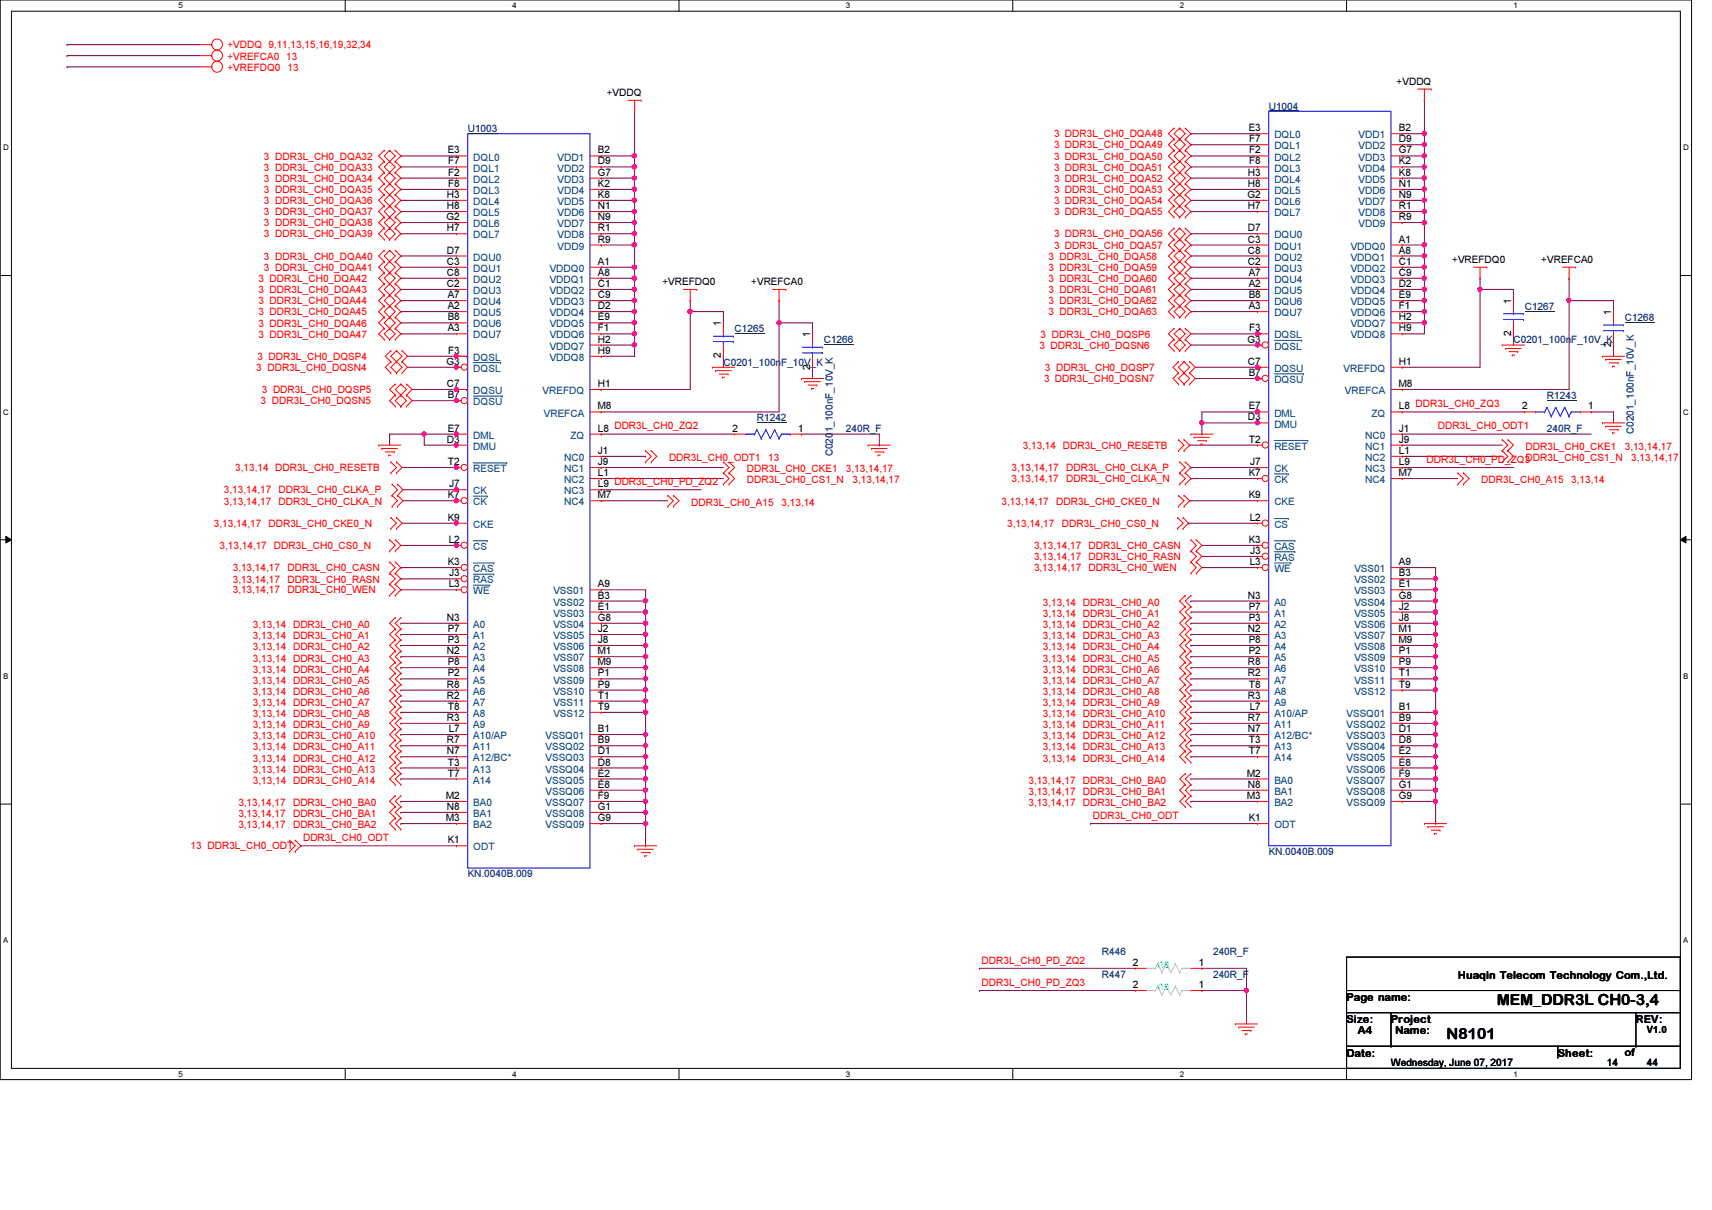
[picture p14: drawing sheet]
<svg xmlns="http://www.w3.org/2000/svg" width="297mm" height="210mm" viewBox="0 0 297 210" stroke-linecap="round" stroke-linejoin="round" font-family="sans-serif">
<defs><g id="words">
<g font-size="2.7">
<text x="259.7" y="174.4">MEM_DDR3L CH0-3,4</text>
<text x="251" y="180.2">N8101</text>
</g>
<g font-size="2" fill="#00ff80">
<text x="200.8" y="167.9">ns</text>
<text x="200.8" y="171.7">ns</text>
</g>
<g font-size="1.9">
<text x="233.6" y="173.7">Page name:</text>
<text x="252.9" y="169.8">Huaqin Telecom Technology Com.,Ltd.</text>
<text x="233.6" y="177.5">Size:</text>
<text x="235.6" y="179.5">A4</text>
<text x="241.3" y="177.5">Project</text>
<text x="242.1" y="179.4">Name:</text>
<text x="283.8" y="177.5">REV:</text>
<text x="233.6" y="183.3">Date:</text>
<text x="270.3" y="183.3">Sheet:</text>
</g>
<text font-size="1.8" x="281.9" y="183.2">of</text>
<g font-size="1.7" fill="#f00">
<text x="39.5" y="8.4">+VDDQ 9,11,13,15,16,19,32,34</text>
<text x="39.5" y="10.3">+VREFCA0 13</text>
<text x="39.5" y="12.2">+VREFDQ0 13</text>
<text x="182.9" y="23.8">3 DDR3L_CH0_DQA48</text>
<text x="45.8" y="29.6">3 DDR3L_CH0_DQA33</text>
<text x="45.8" y="27.7">3 DDR3L_CH0_DQA32</text>
<text x="182.9" y="29.6">3 DDR3L_CH0_DQA51</text>
<text x="182.9" y="25.7">3 DDR3L_CH0_DQA49</text>
<text x="182.9" y="27.7">3 DDR3L_CH0_DQA50</text>
<text x="45.8" y="33.5">3 DDR3L_CH0_DQA35</text>
<text x="45.8" y="35.4">3 DDR3L_CH0_DQA36</text>
<text x="45.8" y="31.5">3 DDR3L_CH0_DQA34</text>
<text x="182.9" y="31.5">3 DDR3L_CH0_DQA52</text>
<text x="182.9" y="35.4">3 DDR3L_CH0_DQA54</text>
<text x="182.9" y="33.5">3 DDR3L_CH0_DQA53</text>
<text x="45.8" y="41.2">3 DDR3L_CH0_DQA39</text>
<text x="45.8" y="39.3">3 DDR3L_CH0_DQA38</text>
<text x="45.8" y="37.3">3 DDR3L_CH0_DQA37</text>
<text x="182.9" y="37.3">3 DDR3L_CH0_DQA55</text>
<text x="182.9" y="41.2">3 DDR3L_CH0_DQA56</text>
<text x="45.8" y="45">3 DDR3L_CH0_DQA40</text>
<text x="45.8" y="47">3 DDR3L_CH0_DQA41</text>
<text x="181.9" y="45">3 DDR3L_CH0_DQA58</text>
<text x="181.9" y="47">3 DDR3L_CH0_DQA59</text>
<text x="182.9" y="43.1">3 DDR3L_CH0_DQA57</text>
<text x="44.8" y="48.9">3 DDR3L_CH0_DQA42</text>
<text x="44.8" y="50.8">3 DDR3L_CH0_DQA43</text>
<text x="44.8" y="52.8">3 DDR3L_CH0_DQA44</text>
<text x="181.9" y="52.8">3 DDR3L_CH0_DQA62</text>
<text x="181.9" y="50.8">3 DDR3L_CH0_DQA61</text>
<text x="181.9" y="48.9">3 DDR3L_CH0_DQA60</text>
<text x="44.8" y="56.6">3 DDR3L_CH0_DQA46</text>
<text x="44.8" y="54.7">3 DDR3L_CH0_DQA45</text>
<text x="44.8" y="58.6">3 DDR3L_CH0_DQA47</text>
<text x="180.5" y="58.6">3 DDR3L_CH0_DQSP6</text>
<text x="181.9" y="54.7">3 DDR3L_CH0_DQA63</text>
<text x="44.4" y="64.3">3 DDR3L_CH0_DQSN4</text>
<text x="44.7" y="62.4">3 DDR3L_CH0_DQSP4</text>
<text x="180.3" y="60.5">3 DDR3L_CH0_DQSN6</text>
<text x="181.3" y="64.3">3 DDR3L_CH0_DQSP7</text>
<text x="45.2" y="70.1">3 DDR3L_CH0_DQSN5</text>
<text x="45.4" y="68.2">3 DDR3L_CH0_DQSP5</text>
<text x="181.1" y="66.3">3 DDR3L_CH0_DQSN7</text>
<text x="177.5" y="77.9">3,13,14 DDR3L_CH0_RESETB</text>
<text x="249.5" y="74.5">DDR3L_CH0_ODT1</text>
<text x="40.8" y="81.7">3,13,14 DDR3L_CH0_RESETB</text>
<text x="116.1" y="80">DDR3L_CH0_ODT1</text>
<text x="129.6" y="81.9">DDR3L_CH0_CKE1</text>
<text x="129.6" y="83.9">DDR3L_CH0_CS1_N</text>
<text x="133.3" y="80">13</text>
<text x="146.8" y="81.9">3,13,14,17</text>
<text x="147.9" y="83.9">3,13,14,17</text>
<text x="175.5" y="81.7">3,13,14,17</text>
<text x="175.5" y="83.7">3,13,14,17</text>
<text x="185" y="81.7">DDR3L_CH0_CLKA_P</text>
<text x="185" y="83.7">DDR3L_CH0_CLKA_N</text>
<text x="247.5" y="80.3">DDR3L_CH0_PD_ZQ3</text>
<text x="257" y="83.9">DDR3L_CH0_A15</text>
<text x="264.7" y="80">DDR3L_CH0_CS1_N</text>
<text x="264.7" y="78.1">DDR3L_CH0_CKE1</text>
<text x="272.6" y="83.9">3,13,14</text>
<text x="281.9" y="78.1">3,13,14,17</text>
<text x="283" y="80">3,13,14,17</text>
<text x="38.9" y="85.6">3,13,14,17</text>
<text x="38.9" y="87.5">3,13,14,17</text>
<text x="48.3" y="85.6">DDR3L_CH0_CLKA_P</text>
<text x="48.3" y="87.5">DDR3L_CH0_CLKA_N</text>
<text x="119.9" y="87.7">DDR3L_CH0_A15</text>
<text x="135.6" y="87.7">3,13,14</text>
<text x="173.8" y="87.5">3,13,14,17</text>
<text x="183.3" y="87.5">DDR3L_CH0_CKE0_N</text>
<text x="37.1" y="91.4">3,13,14,17</text>
<text x="38.1" y="95.2">3,13,14,17</text>
<text x="46.6" y="91.4">DDR3L_CH0_CKE0_N</text>
<text x="47.5" y="95.2">DDR3L_CH0_CS0_N</text>
<text x="174.7" y="91.4">3,13,14,17</text>
<text x="179.4" y="95.2">3,13,14,17</text>
<text x="184.2" y="91.4">DDR3L_CH0_CS0_N</text>
<text x="188.8" y="95.2">DDR3L_CH0_CASN</text>
<text x="40.4" y="99.1">3,13,14,17</text>
<text x="40.4" y="101">3,13,14,17</text>
<text x="49.9" y="99.1">DDR3L_CH0_CASN</text>
<text x="49.9" y="101">DDR3L_CH0_RASN</text>
<text x="179.4" y="97.2">3,13,14,17</text>
<text x="179.4" y="99.1">3,13,14,17</text>
<text x="188.8" y="97.2">DDR3L_CH0_RASN</text>
<text x="188.8" y="99.1">DDR3L_CH0_WEN</text>
<text x="40.4" y="103">3,13,14,17</text>
<text x="49.9" y="103">DDR3L_CH0_WEN</text>
<text x="180.9" y="107">3,13,14 DDR3L_CH0_A1</text>
<text x="180.9" y="105.1">3,13,14 DDR3L_CH0_A0</text>
<text x="43.9" y="109">3,13,14 DDR3L_CH0_A0</text>
<text x="43.9" y="112.8">3,13,14 DDR3L_CH0_A2</text>
<text x="43.9" y="110.9">3,13,14 DDR3L_CH0_A1</text>
<text x="180.9" y="109">3,13,14 DDR3L_CH0_A2</text>
<text x="180.9" y="110.9">3,13,14 DDR3L_CH0_A3</text>
<text x="180.9" y="112.8">3,13,14 DDR3L_CH0_A4</text>
<text x="43.9" y="118.6">3,13,14 DDR3L_CH0_A5</text>
<text x="43.9" y="114.8">3,13,14 DDR3L_CH0_A3</text>
<text x="43.9" y="116.7">3,13,14 DDR3L_CH0_A4</text>
<text x="180.9" y="116.7">3,13,14 DDR3L_CH0_A6</text>
<text x="180.9" y="118.6">3,13,14 DDR3L_CH0_A7</text>
<text x="180.9" y="114.8">3,13,14 DDR3L_CH0_A5</text>
<text x="43.9" y="120.5">3,13,14 DDR3L_CH0_A6</text>
<text x="43.9" y="122.5">3,13,14 DDR3L_CH0_A7</text>
<text x="43.9" y="124.4">3,13,14 DDR3L_CH0_A8</text>
<text x="180.9" y="124.4">3,13,14 DDR3L_CH0_A10</text>
<text x="180.9" y="122.5">3,13,14 DDR3L_CH0_A9</text>
<text x="180.9" y="120.5">3,13,14 DDR3L_CH0_A8</text>
<text x="43.9" y="126.3">3,13,14 DDR3L_CH0_A9</text>
<text x="43.9" y="130.2">3,13,14 DDR3L_CH0_A11</text>
<text x="43.9" y="128.3">3,13,14 DDR3L_CH0_A10</text>
<text x="180.9" y="128.3">3,13,14 DDR3L_CH0_A12</text>
<text x="180.9" y="126.3">3,13,14 DDR3L_CH0_A11</text>
<text x="180.9" y="130.2">3,13,14 DDR3L_CH0_A13</text>
<text x="43.9" y="132.1">3,13,14 DDR3L_CH0_A12</text>
<text x="43.9" y="136">3,13,14 DDR3L_CH0_A14</text>
<text x="43.9" y="134.1">3,13,14 DDR3L_CH0_A13</text>
<text x="178.4" y="137.9">3,13,14,17</text>
<text x="178.4" y="136">3,13,14,17</text>
<text x="180.9" y="132.1">3,13,14 DDR3L_CH0_A14</text>
<text x="187.9" y="137.9">DDR3L_CH0_BA1</text>
<text x="187.9" y="136">DDR3L_CH0_BA0</text>
<text x="41.4" y="141.8">3,13,14,17</text>
<text x="41.4" y="143.7">3,13,14,17</text>
<text x="41.4" y="139.8">3,13,14,17</text>
<text x="50.8" y="141.8">DDR3L_CH0_BA1</text>
<text x="50.8" y="143.7">DDR3L_CH0_BA2</text>
<text x="50.8" y="139.8">DDR3L_CH0_BA0</text>
<text x="178.4" y="139.8">3,13,14,17</text>
<text x="187.9" y="139.8">DDR3L_CH0_BA2</text>
<text x="189.6" y="142.1">DDR3L_CH0_ODT</text>
<text x="33.1" y="147.2">13 DDR3L_CH0_ODT</text>
<text x="52.6" y="145.9">DDR3L_CH0_ODT</text>
<text x="170.3" y="167.2">DDR3L_CH0_PD_ZQ2</text>
<text x="170.3" y="171">DDR3L_CH0_PD_ZQ3</text>
</g>
<g font-size="1.7">
<text x="105.3" y="16.7">+VDDQ</text>
<text x="242.3" y="14.7">+VDDQ</text>
<text x="216.7" y="22.8">E3</text>
<text x="242.7" y="22.8">B2</text>
<text x="77.7" y="26.6">E3</text>
<text x="77.8" y="28.5">F7</text>
<text x="103.7" y="26.6">B2</text>
<text x="103.7" y="28.5">D9</text>
<text x="216.7" y="24.7">F7</text>
<text x="216.7" y="26.6">F2</text>
<text x="216.7" y="28.5">F8</text>
<text x="242.7" y="24.7">D9</text>
<text x="242.7" y="26.6">G7</text>
<text x="242.7" y="28.5">K2</text>
<text x="77.6" y="34.3">H3</text>
<text x="77.8" y="30.5">F2</text>
<text x="77.8" y="32.4">F8</text>
<text x="103.7" y="30.5">G7</text>
<text x="103.7" y="32.4">K2</text>
<text x="103.7" y="34.3">K8</text>
<text x="216.4" y="34.3">G2</text>
<text x="216.5" y="30.5">H3</text>
<text x="216.5" y="32.4">H8</text>
<text x="242.7" y="30.5">K8</text>
<text x="242.7" y="32.4">N1</text>
<text x="242.7" y="34.3">N9</text>
<text x="77.5" y="38.2">G2</text>
<text x="77.6" y="36.3">H8</text>
<text x="77.6" y="40.1">H7</text>
<text x="103.7" y="36.3">N1</text>
<text x="103.7" y="38.2">N9</text>
<text x="103.7" y="40.1">R1</text>
<text x="216.5" y="36.3">H7</text>
<text x="216.5" y="40.1">D7</text>
<text x="242.7" y="38.2">R9</text>
<text x="242.7" y="36.3">R1</text>
<text x="77.6" y="44">D7</text>
<text x="77.6" y="45.9">C3</text>
<text x="77.6" y="47.8">C8</text>
<text x="103.7" y="42.1">R9</text>
<text x="103.7" y="45.9">A1</text>
<text x="103.7" y="47.8">A8</text>
<text x="216.5" y="42.1">C3</text>
<text x="216.5" y="44">C8</text>
<text x="216.5" y="45.9">C2</text>
<text x="216.7" y="47.8">A7</text>
<text x="242.7" y="42.1">A1</text>
<text x="242.7" y="44">A8</text>
<text x="242.7" y="45.9">C1</text>
<text x="242.7" y="47.8">C9</text>
<text x="252" y="45.6">+VREFDQ0</text>
<text x="267.4" y="45.6">+VREFCA0</text>
<text x="77.6" y="49.8">C2</text>
<text x="77.7" y="51.7">A7</text>
<text x="77.7" y="53.6">A2</text>
<text x="103.7" y="49.8">C1</text>
<text x="103.7" y="51.7">C9</text>
<text x="103.7" y="53.6">D2</text>
<text x="114.9" y="49.5">+VREFDQ0</text>
<text x="130.3" y="49.5">+VREFCA0</text>
<text x="216.7" y="49.8">A2</text>
<text x="216.7" y="51.7">B8</text>
<text x="216.7" y="53.6">A3</text>
<text x="242.7" y="49.8">D2</text>
<text x="242.7" y="51.7">E9</text>
<text x="242.7" y="53.6">F1</text>
<text x="262.2" y="52.7" transform="rotate(-90 262.2 52.7)">1</text>
<text x="77.7" y="55.6">B8</text>
<text x="77.7" y="57.5">A3</text>
<text x="103.7" y="55.6">E9</text>
<text x="103.7" y="57.5">F1</text>
<text x="103.7" y="59.4">H2</text>
<text x="125.1" y="56.6" transform="rotate(-90 125.1 56.6)">1</text>
<text x="140.5" y="58.5" transform="rotate(-90 140.5 58.5)">1</text>
<text x="216.4" y="59.4">G3</text>
<text x="216.7" y="57.5">F3</text>
<text x="242.7" y="55.6">H2</text>
<text x="242.7" y="57.5">H9</text>
<text x="262.2" y="58.3" transform="rotate(-90 262.2 58.3)">2</text>
<text x="279.5" y="54.7" transform="rotate(-90 279.5 54.7)">1</text>
<text x="77.5" y="63.3">G3</text>
<text x="77.8" y="61.4">F3</text>
<text x="103.7" y="61.4">H9</text>
<text x="125.1" y="62.2" transform="rotate(-90 125.1 62.2)">2</text>
<text x="140.5" y="64.1" transform="rotate(-90 140.5 64.1)">2</text>
<text x="216.5" y="63.3">C7</text>
<text x="216.7" y="65.2">B7</text>
<text x="242.7" y="63.3">H1</text>
<text x="279.5" y="60.2" transform="rotate(-90 279.5 60.2)">2</text>
<text x="77.6" y="67.1">C7</text>
<text x="77.7" y="69.1">B7</text>
<text x="103.7" y="67.1">H1</text>
<text x="103.7" y="71">M8</text>
<text x="216.7" y="71">E7</text>
<text x="242.7" y="71">L8 DDR3L_CH0_ZQ3</text>
<text x="242.7" y="67.1">M8</text>
<text x="264.1" y="71">2</text>
<text x="275.5" y="71">1</text>
<text x="77.6" y="76.8">D3</text>
<text x="77.7" y="74.9">E7</text>
<text x="103.7" y="74.9">L8 DDR3L_CH0_ZQ2</text>
<text x="127.1" y="74.9">2</text>
<text x="138.5" y="74.9">1</text>
<text x="216.5" y="72.9">D3</text>
<text x="216.7" y="76.8">T2</text>
<text x="242.7" y="74.9">J1</text>
<text x="242.7" y="76.8">J9</text>
<text x="77.7" y="80.7">T2</text>
<text x="103.7" y="78.7">J1</text>
<text x="103.7" y="80.7">J9</text>
<text x="103.7" y="82.6">L1</text>
<text x="216.7" y="82.6">K7</text>
<text x="216.9" y="80.7">J7</text>
<text x="242.7" y="78.7">L1</text>
<text x="242.7" y="80.7">L9</text>
<text x="242.7" y="82.6">M7</text>
<text x="77.7" y="86.4">K7</text>
<text x="77.9" y="84.5">J7</text>
<text x="103.7" y="84.5">L9 DDR3L_CH0_PD_ZQ2</text>
<text x="103.7" y="86.4">M7</text>
<text x="216.7" y="86.4">K9</text>
<text x="77.7" y="90.3">K9</text>
<text x="77.8" y="94.2">L2</text>
<text x="216.7" y="94.2">K3</text>
<text x="216.8" y="90.3">L2</text>
<text x="77.7" y="98">K3</text>
<text x="77.8" y="101.9">L3</text>
<text x="77.9" y="100">J3</text>
<text x="103.7" y="101.9">A9</text>
<text x="216.8" y="98">L3</text>
<text x="216.9" y="96.1">J3</text>
<text x="242.7" y="98">A9</text>
<text x="242.7" y="100">B3</text>
<text x="242.7" y="101.9">E1</text>
<text x="77.6" y="107.7">N3</text>
<text x="103.7" y="103.8">B3</text>
<text x="103.7" y="105.7">E1</text>
<text x="103.7" y="107.7">G8</text>
<text x="216.5" y="103.8">N3</text>
<text x="216.7" y="105.7">P7</text>
<text x="216.7" y="107.7">P3</text>
<text x="242.7" y="103.8">G8</text>
<text x="242.7" y="105.7">J2</text>
<text x="242.7" y="107.7">J8</text>
<text x="77.6" y="113.5">N2</text>
<text x="77.7" y="109.6">P7</text>
<text x="77.7" y="111.5">P3</text>
<text x="103.7" y="109.6">J2</text>
<text x="103.7" y="111.5">J8</text>
<text x="103.7" y="113.5">M1</text>
<text x="216.5" y="109.6">N2</text>
<text x="216.7" y="111.5">P8</text>
<text x="216.7" y="113.5">P2</text>
<text x="242.7" y="109.6">M1</text>
<text x="242.7" y="111.5">M9</text>
<text x="242.7" y="113.5">P1</text>
<text x="77.6" y="119.3">R8</text>
<text x="77.7" y="115.4">P8</text>
<text x="77.7" y="117.3">P2</text>
<text x="103.7" y="115.4">M9</text>
<text x="103.7" y="117.3">P1</text>
<text x="103.7" y="119.3">P9</text>
<text x="216.5" y="115.4">R8</text>
<text x="216.5" y="117.3">R2</text>
<text x="216.7" y="119.3">T8</text>
<text x="242.7" y="115.4">P9</text>
<text x="242.7" y="117.3">T1</text>
<text x="242.7" y="119.3">T9</text>
<text x="77.6" y="121.2">R2</text>
<text x="77.6" y="125.1">R3</text>
<text x="77.7" y="123.1">T8</text>
<text x="103.7" y="121.2">T1</text>
<text x="103.7" y="123.1">T9</text>
<text x="216.5" y="121.2">R3</text>
<text x="216.5" y="125.1">R7</text>
<text x="216.8" y="123.1">L7</text>
<text x="242.7" y="123.1">B1</text>
<text x="242.7" y="125.1">B9</text>
<text x="77.6" y="128.9">R7</text>
<text x="77.6" y="130.9">N7</text>
<text x="77.8" y="127">L7</text>
<text x="103.7" y="127">B1</text>
<text x="103.7" y="128.9">B9</text>
<text x="103.7" y="130.9">D1</text>
<text x="216.5" y="127">N7</text>
<text x="216.7" y="128.9">T3</text>
<text x="216.7" y="130.9">T7</text>
<text x="242.7" y="127">D1</text>
<text x="242.7" y="128.9">D8</text>
<text x="242.7" y="130.9">E2</text>
<text x="77.7" y="132.8">T3</text>
<text x="77.7" y="134.7">T7</text>
<text x="103.7" y="132.8">D8</text>
<text x="103.7" y="134.7">E2</text>
<text x="103.7" y="136.7">E8</text>
<text x="216.4" y="134.7">M2</text>
<text x="216.5" y="136.7">N8</text>
<text x="242.7" y="132.8">E8</text>
<text x="242.7" y="134.7">F9</text>
<text x="242.7" y="136.7">G1</text>
<text x="77.4" y="138.6">M2</text>
<text x="77.4" y="142.5">M3</text>
<text x="77.6" y="140.5">N8</text>
<text x="103.7" y="138.6">F9</text>
<text x="103.7" y="140.5">G1</text>
<text x="103.7" y="142.5">G9</text>
<text x="216.4" y="138.6">M3</text>
<text x="216.7" y="142.5">K1</text>
<text x="242.7" y="138.6">G9</text>
<text x="77.7" y="146.3">K1</text>
<text x="196.6" y="167.6">2</text>
<text x="208" y="167.6">1</text>
<text x="196.6" y="171.4">2</text>
<text x="208" y="171.4">1</text>
<text x="285.7" y="179.3">V1.0</text>
<text x="241.3" y="185">Wednesday, June 07, 2017</text>
<text x="278.8" y="185">14</text>
<text x="285.8" y="185">44</text>
</g>
<g font-size="1.7" fill="#000080">
<text x="81.1" y="22.9">U1003</text>
<text x="220.1" y="19">U1004</text>
<text x="264.5" y="53.8">C1267</text>
<text x="127.5" y="57.6">C1265</text>
<text x="142.9" y="59.5">C1266</text>
<text x="262.6" y="59.5">C0201_100nF_10V_K</text>
<text x="281.9" y="55.7">C1268</text>
<text x="125.5" y="63.4">C0201_100nF_10V_K</text>
<text x="268.4" y="69.2">R1243</text>
<text x="131.3" y="73.1">R1242</text>
<text x="146.8" y="75">240R_F</text>
<text x="268.4" y="75">240R_F</text>
<text x="283.5" y="75.3" transform="rotate(-90 283.5 75.3)">C0201_100nF_10V_K</text>
<text x="144.5" y="79.2" transform="rotate(-90 144.5 79.2)">C0201_100nF_10V_K</text>
<text x="220.1" y="148.3">KN.0040B.009</text>
<text x="81.1" y="152.2">KN.0040B.009</text>
<text x="191.2" y="165.7">R446</text>
<text x="210.5" y="165.7">240R_F</text>
<text x="191.2" y="169.6">R447</text>
<text x="210.5" y="169.6">240R_F</text>
</g>
<g font-size="1.7" fill="#004080">
<text x="82.1" y="27.9">DQL0</text>
<text x="82.1" y="29.8">DQL1</text>
<text x="96.7" y="27.9">VDD1</text>
<text x="96.7" y="29.8">VDD2</text>
<text x="221.1" y="24">DQL0</text>
<text x="221.1" y="25.9">DQL1</text>
<text x="221.1" y="27.9">DQL2</text>
<text x="221.1" y="29.8">DQL3</text>
<text x="235.7" y="24">VDD1</text>
<text x="235.7" y="25.9">VDD2</text>
<text x="235.7" y="27.9">VDD3</text>
<text x="235.7" y="29.8">VDD4</text>
<text x="82.1" y="31.7">DQL2</text>
<text x="82.1" y="33.7">DQL3</text>
<text x="82.1" y="35.6">DQL4</text>
<text x="96.7" y="31.7">VDD3</text>
<text x="96.7" y="33.7">VDD4</text>
<text x="96.7" y="35.6">VDD5</text>
<text x="221.1" y="31.7">DQL4</text>
<text x="221.1" y="33.7">DQL5</text>
<text x="221.1" y="35.6">DQL6</text>
<text x="235.7" y="31.7">VDD5</text>
<text x="235.7" y="33.7">VDD6</text>
<text x="235.7" y="35.6">VDD7</text>
<text x="82.1" y="37.5">DQL5</text>
<text x="82.1" y="39.4">DQL6</text>
<text x="82.1" y="41.4">DQL7</text>
<text x="96.7" y="37.5">VDD6</text>
<text x="96.7" y="39.4">VDD7</text>
<text x="96.7" y="41.4">VDD8</text>
<text x="221.1" y="37.5">DQL7</text>
<text x="221.1" y="41.4">DQU0</text>
<text x="235.7" y="39.4">VDD9</text>
<text x="235.7" y="37.5">VDD8</text>
<text x="82.1" y="45.2">DQU0</text>
<text x="82.1" y="47.2">DQU1</text>
<text x="95.4" y="47.2">VDDQ0</text>
<text x="96.7" y="43.3">VDD9</text>
<text x="221.1" y="43.3">DQU1</text>
<text x="221.1" y="45.2">DQU2</text>
<text x="221.1" y="47.2">DQU3</text>
<text x="234.4" y="43.3">VDDQ0</text>
<text x="234.4" y="45.2">VDDQ1</text>
<text x="234.4" y="47.2">VDDQ2</text>
<text x="82.1" y="49.1">DQU2</text>
<text x="82.1" y="51">DQU3</text>
<text x="82.1" y="53">DQU4</text>
<text x="95.4" y="49.1">VDDQ1</text>
<text x="95.4" y="51">VDDQ2</text>
<text x="95.4" y="53">VDDQ3</text>
<text x="221.1" y="49.1">DQU4</text>
<text x="221.1" y="51">DQU5</text>
<text x="221.1" y="53">DQU6</text>
<text x="234.4" y="49.1">VDDQ3</text>
<text x="234.4" y="51">VDDQ4</text>
<text x="234.4" y="53">VDDQ5</text>
<text x="82.1" y="54.9">DQU5</text>
<text x="82.1" y="56.8">DQU6</text>
<text x="82.1" y="58.7">DQU7</text>
<text x="95.4" y="54.9">VDDQ4</text>
<text x="95.4" y="56.8">VDDQ5</text>
<text x="95.4" y="58.7">VDDQ6</text>
<text x="221.1" y="54.9">DQU7</text>
<text x="221.1" y="58.7">DQSL</text>
<text x="234.4" y="54.9">VDDQ6</text>
<text x="234.4" y="56.8">VDDQ7</text>
<text x="234.4" y="58.7">VDDQ8</text>
<text x="82.1" y="62.6">DQSL</text>
<text x="82.1" y="64.5">DQSL</text>
<text x="95.4" y="60.7">VDDQ7</text>
<text x="95.4" y="62.6">VDDQ8</text>
<text x="221.1" y="60.7">DQSL</text>
<text x="221.1" y="64.5">DQSU</text>
<text x="233.1" y="64.5">VREFDQ</text>
<text x="82.1" y="68.4">DQSU</text>
<text x="82.1" y="70.3">DQSU</text>
<text x="94.1" y="68.4">VREFDQ</text>
<text x="221.1" y="66.5">DQSU</text>
<text x="233.3" y="68.4">VREFCA</text>
<text x="82.1" y="76.1">DML</text>
<text x="94.4" y="72.3">VREFCA</text>
<text x="99" y="76.1">ZQ</text>
<text x="221.1" y="72.3">DML</text>
<text x="221.1" y="74.2">DMU</text>
<text x="236.9" y="76.1">NC0</text>
<text x="238" y="72.3">ZQ</text>
<text x="82.1" y="78">DMU</text>
<text x="82.1" y="81.9">RESET</text>
<text x="97.9" y="80">NC0</text>
<text x="97.9" y="81.9">NC1</text>
<text x="97.9" y="83.8">NC2</text>
<text x="221.1" y="78">RESET</text>
<text x="221.1" y="81.9">CK</text>
<text x="221.1" y="83.8">CK</text>
<text x="236.9" y="78">NC1</text>
<text x="236.9" y="80">NC2</text>
<text x="236.9" y="81.9">NC3</text>
<text x="236.9" y="83.8">NC4</text>
<text x="82.1" y="85.8">CK</text>
<text x="82.1" y="87.7">CK</text>
<text x="97.9" y="85.8">NC3</text>
<text x="97.9" y="87.7">NC4</text>
<text x="221.1" y="87.7">CKE</text>
<text x="82.1" y="91.6">CKE</text>
<text x="82.1" y="95.4">CS</text>
<text x="221.1" y="91.6">CS</text>
<text x="221.1" y="95.4">CAS</text>
<text x="82.1" y="99.3">CAS</text>
<text x="82.1" y="101.2">RAS</text>
<text x="221.1" y="97.3">RAS</text>
<text x="221.1" y="99.3">WE</text>
<text x="235" y="99.3">VSS01</text>
<text x="235" y="101.2">VSS02</text>
<text x="82.1" y="103.1">WE</text>
<text x="96" y="103.1">VSS01</text>
<text x="96" y="105.1">VSS02</text>
<text x="96" y="107">VSS03</text>
<text x="221.1" y="105.1">A0</text>
<text x="221.1" y="107">A1</text>
<text x="235" y="103.1">VSS03</text>
<text x="235" y="105.1">VSS04</text>
<text x="235" y="107">VSS05</text>
<text x="82.1" y="108.9">A0</text>
<text x="82.1" y="110.9">A1</text>
<text x="82.1" y="112.8">A2</text>
<text x="96" y="108.9">VSS04</text>
<text x="96" y="110.9">VSS05</text>
<text x="96" y="112.8">VSS06</text>
<text x="221.1" y="108.9">A2</text>
<text x="221.1" y="110.9">A3</text>
<text x="221.1" y="112.8">A4</text>
<text x="235" y="108.9">VSS06</text>
<text x="235" y="110.9">VSS07</text>
<text x="235" y="112.8">VSS08</text>
<text x="82.1" y="114.7">A3</text>
<text x="82.1" y="116.6">A4</text>
<text x="82.1" y="118.6">A5</text>
<text x="96" y="114.7">VSS07</text>
<text x="96" y="116.6">VSS08</text>
<text x="96" y="118.6">VSS09</text>
<text x="221.1" y="114.7">A5</text>
<text x="221.1" y="116.6">A6</text>
<text x="221.1" y="118.6">A7</text>
<text x="235" y="114.7">VSS09</text>
<text x="235" y="116.6">VSS10</text>
<text x="235" y="118.6">VSS11</text>
<text x="82.1" y="120.5">A6</text>
<text x="82.1" y="122.4">A7</text>
<text x="82.1" y="124.4">A8</text>
<text x="96" y="120.5">VSS10</text>
<text x="96" y="122.4">VSS11</text>
<text x="96" y="124.4">VSS12</text>
<text x="221.1" y="120.5">A8</text>
<text x="221.1" y="122.4">A9</text>
<text x="221.1" y="124.4">A10/AP</text>
<text x="233.6" y="124.4">VSSQ01</text>
<text x="235" y="120.5">VSS12</text>
<text x="82.1" y="126.3">A9</text>
<text x="82.1" y="128.2">A10/AP</text>
<text x="82.1" y="130.2">A11</text>
<text x="94.7" y="128.2">VSSQ01</text>
<text x="94.7" y="130.2">VSSQ02</text>
<text x="221.1" y="126.3">A11</text>
<text x="221.1" y="128.2">A12/BC*</text>
<text x="221.1" y="130.2">A13</text>
<text x="233.6" y="126.3">VSSQ02</text>
<text x="233.6" y="128.2">VSSQ03</text>
<text x="233.6" y="130.2">VSSQ04</text>
<text x="82.1" y="132.1">A12/BC*</text>
<text x="82.1" y="134">A13</text>
<text x="82.1" y="135.9">A14</text>
<text x="94.7" y="132.1">VSSQ03</text>
<text x="94.7" y="134">VSSQ04</text>
<text x="94.7" y="135.9">VSSQ05</text>
<text x="94.7" y="137.9">VSSQ06</text>
<text x="221.1" y="132.1">A14</text>
<text x="221.1" y="135.9">BA0</text>
<text x="221.1" y="137.9">BA1</text>
<text x="233.6" y="132.1">VSSQ05</text>
<text x="233.6" y="134">VSSQ06</text>
<text x="233.6" y="135.9">VSSQ07</text>
<text x="233.6" y="137.9">VSSQ08</text>
<text x="82.1" y="139.8">BA0</text>
<text x="82.1" y="143.7">BA2</text>
<text x="82.1" y="141.7">BA1</text>
<text x="94.7" y="139.8">VSSQ07</text>
<text x="94.7" y="141.7">VSSQ08</text>
<text x="94.7" y="143.7">VSSQ09</text>
<text x="221.1" y="139.8">BA2</text>
<text x="221.1" y="143.7">ODT</text>
<text x="233.6" y="139.8">VSSQ09</text>
<text x="82.1" y="147.5">ODT</text>
</g>
<g font-size="1.4">
<text x="30.9" y="1.4">5</text>
<text x="88.9" y="1.4">4</text>
<text x="146.8" y="1.4">3</text>
<text x="204.7" y="1.4">2</text>
<text x="262.6" y="1.4">1</text>
<text x=".5" y="26.1">D</text>
<text x="292.1" y="26.1">D</text>
<text x=".5" y="71.9">C</text>
<text x="292.1" y="71.9">C</text>
<text x=".5" y="117.8">B</text>
<text x="292.1" y="117.8">B</text>
<text x=".5" y="163.6">A</text>
<text x="292.1" y="163.6">A</text>
<text x="30.9" y="186.8">5</text>
<text x="88.9" y="186.8">4</text>
<text x="146.8" y="186.8">3</text>
<text x="204.7" y="186.8">2</text>
<text x="262.6" y="186.8">1</text>
</g>
</g></defs>
<path d="M0 0h293.5v187.3h-293.5zM2 1.9h289.5v183.4h-289.5z" fill="none" stroke="#000" stroke-width=".17"/>
<g fill="#fff">
<path d="M30.9 .2h.8v1.5h-.8z"/>
<path d="M30.9 185.5h.8v1.6h-.8z"/>
</g>
<path d="M59.9 0v1.9M59.9 185.3v2" fill="none" stroke="#000" stroke-width=".17"/>
<g fill="#fff">
<path d="M88.9 .2h.7v1.5h-.7z"/>
<path d="M88.9 185.5h.7v1.6h-.7z"/>
</g>
<path d="M117.8 0v1.9M117.8 185.3v2" fill="none" stroke="#000" stroke-width=".17"/>
<g fill="#fff">
<path d="M146.8 .2h.7v1.5h-.7z"/>
<path d="M146.8 185.5h.7v1.6h-.7z"/>
</g>
<path d="M175.7 0v1.9M175.7 185.3v2" fill="none" stroke="#000" stroke-width=".17"/>
<g fill="#fff">
<path d="M204.7 .2h.7v1.5h-.7z"/>
<path d="M204.7 185.5h.7v1.6h-.7z"/>
</g>
<path d="M233.6 0v1.9M233.6 185.3v2" fill="none" stroke="#000" stroke-width=".17"/>
<g fill="#fff">
<path d="M262.6 .2h.8v1.5h-.8z"/>
<path d="M262.6 185.5h.8v1.6h-.8z"/>
<path d="M.5 24.8h1v1.6h-1z"/>
<path d="M292.1 24.8h.9v1.6h-.9z"/>
<path d="M.5 70.7h1v1.5h-1z"/>
<path d="M292.1 70.7h.9v1.5h-.9z"/>
</g>
<path d="M0 47.8h2M291.5 47.8h2" fill="none" stroke="#000" stroke-width=".17"/>
<g fill="#fff">
<path d="M.5 116.5h.9v1.6h-.9z"/>
<path d="M292.1 116.5h.8v1.6h-.8z"/>
</g>
<path d="M0 93.6h2M1 93l1 .6-1 .6zM291.5 93.6l1-.6v1.2zM291.5 93.6h2" fill="none" stroke="#000" stroke-width=".17"/>
<path d="M1 93l1 .6-1 .6zM291.5 93.6l1-.6v1.2z" fill="#000"/>
<g fill="#fff">
<path d="M.5 162.4h.9v1.5h-.9z"/>
<path d="M292.1 162.4h.8v1.5h-.8z"/>
</g>
<path d="M0 139.5h2M291.5 139.5h2" fill="none" stroke="#000" stroke-width=".17"/>
<g fill="none" stroke="#800040" stroke-width=".17">
<path d="M243.3 23.2h.1M243.3 23.2h3.8M206.4 77.2h.1M206.4 77.2h11.8M208.5 71.5h9.7M218.2 71.5h.1M208.5 96.5h9.7M208.5 94.6h9.7M208.5 98.5h9.7M218.2 96.5h.1M218.2 94.6h.1M218.2 98.5h.1"/>
<path d="M243.3 83h.1M243.3 83h9.6M206.6 119.7h.1M206.6 115.8h.1M206.6 110.1h.1M206.6 106.2h.1M206.6 108.1h.1M206.6 104.3h.1M206.6 117.8h.1M206.6 112h.1M206.6 113.9h.1M206.6 119.7h11.6"/>
<path d="M206.6 115.8h11.6M206.6 110.1h11.6M206.6 106.2h11.6M206.6 108.1h11.6M206.6 104.3h11.6M206.6 117.8h11.6M206.6 112h11.6M206.6 113.9h11.6M206.6 121.6h.1M206.6 129.4h.1M206.6 123.6h.1M206.6 125.5h.1"/>
<path d="M206.6 127.4h.1M206.6 131.3h.1M206.6 137.1h.1M206.6 139h.1M206.6 135.1h.1M206.6 121.6h11.6M206.6 129.4h11.6M206.6 123.6h11.6M206.6 125.5h11.6M206.6 127.4h11.6M206.6 131.3h11.6M206.6 137.1h11.6"/>
<path d="M206.6 139h11.6M206.6 135.1h11.6"/>
</g>
<circle cx="247.1" cy="23.2" r=".38" fill="#f0f"/>
<circle cx="247.1" cy="23.2" r=".38" fill="none" stroke="#f0f" stroke-width=".17"/>
<path d="M247.1 32.9h.1M247.1 32.9v1.9M189.2 142.9h.1M189.2 142.9h29" fill="none" stroke="#800040" stroke-width=".17"/>
<circle cx="247.1" cy="34.7" r=".37" fill="#f0f"/>
<circle cx="247.1" cy="34.7" r=".37" fill="none" stroke="#f0f" stroke-width=".17"/>
<circle cx="247.1" cy="32.8" r=".38" fill="#f0f"/>
<circle cx="247.1" cy="32.8" r=".38" fill="none" stroke="#f0f" stroke-width=".17"/>
<path d="M243.3 32.9h.1M243.3 34.8h.1M243.3 36.7h.1M243.3 32.9h3.8M243.3 34.8h3.8M243.3 36.7h3.8M247.1 34.8h.1M247.1 36.7h.1M247.1 34.8v3.8" fill="none" stroke="#800040" stroke-width=".17"/>
<circle cx="247.1" cy="36.7" r=".37" fill="#f0f"/>
<circle cx="247.1" cy="36.7" r=".37" fill="none" stroke="#f0f" stroke-width=".17"/>
<path d="M243.3 38.6h.1M243.3 38.6h3.8" fill="none" stroke="#800040" stroke-width=".17"/>
<circle cx="247.1" cy="38.6" r=".38" fill="#f0f"/>
<circle cx="247.1" cy="38.6" r=".38" fill="none" stroke="#f0f" stroke-width=".17"/>
<path d="M247.1 23.2h.1M247.1 25.1h.1M247.1 23.2v3.9" fill="none" stroke="#800040" stroke-width=".17"/>
<circle cx="247.1" cy="27" r=".37" fill="#f0f"/>
<circle cx="247.1" cy="27" r=".37" fill="none" stroke="#f0f" stroke-width=".17"/>
<circle cx="247.1" cy="25.1" r=".37" fill="#f0f"/>
<circle cx="247.1" cy="25.1" r=".37" fill="none" stroke="#f0f" stroke-width=".17"/>
<path d="M243.3 25.1h.1M243.3 27.1h.1M243.3 25.1h3.8M243.3 27.1h3.8M247.1 27.1h.1M247.1 29h.1M247.1 27.1v3.8" fill="none" stroke="#800040" stroke-width=".17"/>
<circle cx="247.1" cy="30.9" r=".37" fill="#f0f"/>
<circle cx="247.1" cy="30.9" r=".37" fill="none" stroke="#f0f" stroke-width=".17"/>
<circle cx="247.1" cy="29" r=".38" fill="#f0f"/>
<circle cx="247.1" cy="29" r=".38" fill="none" stroke="#f0f" stroke-width=".17"/>
<path d="M243.3 29h.1M243.3 30.9h.1M243.3 29h3.8M243.3 30.9h3.8M247.1 30.9h.1M247.1 30.9v2M243.3 56h.1M243.3 56h3.8M247.1 44.4h.1M247.1 42.5v1.9" fill="none" stroke="#800040" stroke-width=".17"/>
<circle cx="247.1" cy="44.4" r=".37" fill="#f0f"/>
<circle cx="247.1" cy="44.4" r=".37" fill="none" stroke="#f0f" stroke-width=".17"/>
<path d="M243.3 57.9h.1M243.3 42.5h.1M243.3 57.9h3.8M243.3 42.5h3.8" fill="none" stroke="#800040" stroke-width=".17"/>
<circle cx="247.1" cy="42.5" r=".38" fill="#f0f"/>
<circle cx="247.1" cy="42.5" r=".38" fill="none" stroke="#f0f" stroke-width=".17"/>
<g fill="none" stroke="#800040" stroke-width=".17">
<path d="M247.1 17.4h.1M247.1 17.4v5.8M247.1 38.6v3.9M243.3 48.3h.1M243.3 50.2h.1M243.3 52.2h.1M243.3 48.3h3.8M243.3 50.2h3.8M243.3 52.2h3.8M247.1 42.5h.1M247.1 50.2h.1M247.1 52.2h.1"/>
<path d="M247.1 50.2v3.9"/>
</g>
<circle cx="247.1" cy="52.1" r=".38" fill="#f0f"/>
<circle cx="247.1" cy="52.1" r=".38" fill="none" stroke="#f0f" stroke-width=".17"/>
<path d="M247.1 54.1h.1M247.1 54.1v1.9" fill="none" stroke="#800040" stroke-width=".17"/>
<circle cx="247.1" cy="56" r=".37" fill="#f0f"/>
<circle cx="247.1" cy="56" r=".37" fill="none" stroke="#f0f" stroke-width=".17"/>
<path d="M243.3 54.1h.1M243.3 54.1h3.8" fill="none" stroke="#800040" stroke-width=".17"/>
<circle cx="247.1" cy="54" r=".37" fill="#f0f"/>
<circle cx="247.1" cy="54" r=".37" fill="none" stroke="#f0f" stroke-width=".17"/>
<path d="M247.1 56h.1M247.1 56v1.9M256.8 48.3h.1M256.8 48.3v1.9" fill="none" stroke="#800040" stroke-width=".17"/>
<circle cx="256.8" cy="50.2" r=".37" fill="#f0f"/>
<circle cx="256.8" cy="50.2" r=".37" fill="none" stroke="#f0f" stroke-width=".17"/>
<path d="M243.3 44.4h.1M243.3 44.4h3.8M247.1 44.4h.1M247.1 46.4h.1M247.1 44.4v3.9M243.3 63.7h.1M243.3 63.7h13.5" fill="none" stroke="#800040" stroke-width=".17"/>
<circle cx="247.1" cy="46.3" r=".37" fill="#f0f"/>
<circle cx="247.1" cy="46.3" r=".37" fill="none" stroke="#f0f" stroke-width=".17"/>
<path d="M243.3 46.4h.1M243.3 46.4h3.8M247.1 48.3h.1M247.1 48.3v1.9" fill="none" stroke="#800040" stroke-width=".17"/>
<circle cx="247.1" cy="50.2" r=".37" fill="#f0f"/>
<circle cx="247.1" cy="50.2" r=".37" fill="none" stroke="#f0f" stroke-width=".17"/>
<circle cx="247.1" cy="48.3" r=".38" fill="#f0f"/>
<circle cx="247.1" cy="48.3" r=".38" fill="none" stroke="#f0f" stroke-width=".17"/>
<path d="M256.8 50.2h.1M256.8 50.2v13.5M256.8 50.2h5.8M262.6 50.2h.1M262.6 50.2v2M272.2 52.2h.1M272.2 48.3h.1M272.2 48.3v19.3M272.2 52.2h7.7" fill="none" stroke="#800040" stroke-width=".17"/>
<circle cx="272.2" cy="52.1" r=".38" fill="#f0f"/>
<circle cx="272.2" cy="52.1" r=".38" fill="none" stroke="#f0f" stroke-width=".17"/>
<g fill="none" stroke="#800040" stroke-width=".17">
<path d="M206.6 23.2h.1M206.6 25.1h.1M206.6 27.1h.1M206.6 23.2h11.6M206.6 25.1h11.6M206.6 27.1h11.6M206.6 44.4h.1M206.6 50.2h.1M206.6 48.3h.1M206.6 46.4h.1M206.6 44.4h11.6M206.6 50.2h11.6"/>
<path d="M206.6 48.3h11.6M206.6 46.4h11.6M262.6 57.9h.1M262.6 57.9v2M243.3 67.6h.1M243.3 75.3h.1M243.3 71.5h.1M243.3 79.2h.1M243.3 77.2h.1M243.3 67.6h28.9M243.3 75.3h32.8M243.3 71.5h21.2"/>
<path d="M243.3 79.2h17.3M243.3 77.2h17.3M206.2 90.8h.1M206.2 90.8h12M206.4 86.9h.1M206.4 86.9h11.8M206.6 81.1h.1M206.6 83h.1M206.6 81.1h11.6M206.6 83h11.6M243.3 81.1h.1M243.3 81.1h19.3"/>
<path d="M249.1 98.5h.1M249.1 98.5v3.8h-5.8M243.3 102.3h.1M243.3 100.4h.1M243.3 100.4h5.8M249.1 100.4h.1"/>
</g>
<circle cx="249" cy="100.4" r=".38" fill="#f0f"/>
<circle cx="249" cy="100.4" r=".38" fill="none" stroke="#f0f" stroke-width=".17"/>
<path d="M206.6 54.1h.1M206.6 52.2h.1M206.6 54.1h11.6M206.6 52.2h11.6M243.3 98.5h.1M243.3 98.5h5.8M243.3 110.1h.1M243.3 110.1h5.8" fill="none" stroke="#800040" stroke-width=".17"/>
<circle cx="249" cy="110" r=".38" fill="#f0f"/>
<circle cx="249" cy="110" r=".38" fill="none" stroke="#f0f" stroke-width=".17"/>
<path d="M243.3 112h.1M243.3 108.1h.1M243.3 112h5.8M249.1 106.2h.1M249.1 106.2v1.9h-5.8" fill="none" stroke="#800040" stroke-width=".17"/>
<circle cx="249.1" cy="108.1" r=".37" fill="#f0f"/>
<circle cx="249.1" cy="108.1" r=".37" fill="none" stroke="#f0f" stroke-width=".17"/>
<path d="M243.3 106.2h.1M249.1 104.3h.1M249.1 104.3v1.9h-5.8" fill="none" stroke="#800040" stroke-width=".17"/>
<circle cx="249" cy="106.2" r=".38" fill="#f0f"/>
<circle cx="249" cy="106.2" r=".38" fill="none" stroke="#f0f" stroke-width=".17"/>
<path d="M243.3 104.3h.1M243.3 104.3h5.8" fill="none" stroke="#800040" stroke-width=".17"/>
<circle cx="249.1" cy="104.2" r=".37" fill="#f0f"/>
<circle cx="249.1" cy="104.2" r=".37" fill="none" stroke="#f0f" stroke-width=".17"/>
<path d="M249.1 102.3h.1M249.1 102.3v2" fill="none" stroke="#800040" stroke-width=".17"/>
<circle cx="249.1" cy="102.3" r=".37" fill="#f0f"/>
<circle cx="249.1" cy="102.3" r=".37" fill="none" stroke="#f0f" stroke-width=".17"/>
<path d="M206.6 29h.1M206.6 29h11.6M249.1 115.8h.1M249.1 113.9h.1M249.1 113.9v3.9" fill="none" stroke="#800040" stroke-width=".17"/>
<circle cx="249" cy="115.8" r=".38" fill="#f0f"/>
<circle cx="249" cy="115.8" r=".38" fill="none" stroke="#f0f" stroke-width=".17"/>
<path d="M249.1 112h.1M249.1 112v1.9" fill="none" stroke="#800040" stroke-width=".17"/>
<circle cx="249.1" cy="113.9" r=".37" fill="#f0f"/>
<circle cx="249.1" cy="113.9" r=".37" fill="none" stroke="#f0f" stroke-width=".17"/>
<circle cx="249.1" cy="111.9" r=".37" fill="#f0f"/>
<circle cx="249.1" cy="111.9" r=".37" fill="none" stroke="#f0f" stroke-width=".17"/>
<path d="M243.3 115.8h.1M243.3 113.9h.1M243.3 115.8h5.8M243.3 113.9h5.8M249.1 110.1h.1M249.1 108.1h.1M249.1 108.1v3.9M243.3 131.3h.1M243.3 131.3h5.8" fill="none" stroke="#800040" stroke-width=".17"/>
<circle cx="249.1" cy="131.2" r=".37" fill="#f0f"/>
<circle cx="249.1" cy="131.2" r=".37" fill="none" stroke="#f0f" stroke-width=".17"/>
<path d="M243.3 127.4h.1M243.3 127.4h5.8" fill="none" stroke="#800040" stroke-width=".17"/>
<circle cx="249.1" cy="127.4" r=".37" fill="#f0f"/>
<circle cx="249.1" cy="127.4" r=".37" fill="none" stroke="#f0f" stroke-width=".17"/>
<path d="M243.3 129.4h.1M243.3 129.4h5.8" fill="none" stroke="#800040" stroke-width=".17"/>
<circle cx="249" cy="129.3" r=".38" fill="#f0f"/>
<circle cx="249" cy="129.3" r=".38" fill="none" stroke="#f0f" stroke-width=".17"/>
<path d="M243.3 125.5h.1M243.3 125.5h5.8" fill="none" stroke="#800040" stroke-width=".17"/>
<circle cx="249" cy="125.5" r=".38" fill="#f0f"/>
<circle cx="249" cy="125.5" r=".38" fill="none" stroke="#f0f" stroke-width=".17"/>
<g fill="none" stroke="#800040" stroke-width=".17">
<path d="M206.6 36.7h.1M206.6 34.8h.1M206.6 32.9h.1M206.6 30.9h.1M206.6 36.7h11.6M206.6 34.8h11.6M206.6 32.9h11.6M206.6 30.9h11.6M206.6 42.5h.1M206.6 40.6h.1M206.6 59.9h11.6M206.6 42.5h11.6"/>
<path d="M206.6 40.6h11.6M206.6 57.9h11.6M218.2 59.9h.1M218.2 57.9h.1M207.4 63.7h10.8M207.4 65.7h10.8M218.2 63.7h.1M218.2 65.7h.1M243.3 133.2h.1M249.1 131.3h.1M249.1 129.4h.1M249.1 127.4h.1"/>
<path d="M249.1 125.5h.1M249.1 125.5v7.7h-5.8"/>
</g>
<circle cx="218.2" cy="65.6" r=".37" fill="#f0f"/>
<circle cx="218.2" cy="65.6" r=".37" fill="none" stroke="#f0f" stroke-width=".17"/>
<path d="M249.1 133.2h.1M249.1 133.2v1.9" fill="none" stroke="#800040" stroke-width=".17"/>
<circle cx="249" cy="135.1" r=".38" fill="#f0f"/>
<circle cx="249" cy="135.1" r=".38" fill="none" stroke="#f0f" stroke-width=".17"/>
<circle cx="249.1" cy="133.2" r=".37" fill="#f0f"/>
<circle cx="249.1" cy="133.2" r=".37" fill="none" stroke="#f0f" stroke-width=".17"/>
<path d="M249.1 125.5h.1M249.1 137.1h.1M249.1 123.6v1.9M249.1 137.1v1.9" fill="none" stroke="#800040" stroke-width=".17"/>
<circle cx="249.1" cy="137" r=".37" fill="#f0f"/>
<circle cx="249.1" cy="137" r=".37" fill="none" stroke="#f0f" stroke-width=".17"/>
<path d="M243.3 119.7h.1M249.1 117.8h.1M249.1 117.8v1.9h-5.8M243.3 123.6h.1M243.3 137.1h.1M243.3 139h.1M243.3 135.1h.1M243.3 123.6h5.8M243.3 139h5.8M243.3 135.1h5.8M249.1 135.1h.1M249.1 135.1v2h-5.8" fill="none" stroke="#800040" stroke-width=".17"/>
<circle cx="249" cy="119.7" r=".38" fill="#f0f"/>
<circle cx="249" cy="119.7" r=".38" fill="none" stroke="#f0f" stroke-width=".17"/>
<circle cx="249.1" cy="117.7" r=".37" fill="#f0f"/>
<circle cx="249.1" cy="117.7" r=".37" fill="none" stroke="#f0f" stroke-width=".17"/>
<path d="M243.3 117.8h.1M243.3 117.8h5.8M249.1 119.7v3.9M249.1 123.6h.1" fill="none" stroke="#800040" stroke-width=".17"/>
<circle cx="249.1" cy="123.5" r=".37" fill="#f0f"/>
<circle cx="249.1" cy="123.5" r=".37" fill="none" stroke="#f0f" stroke-width=".17"/>
<g fill="none" stroke="#800040" stroke-width=".17">
<path d="M11.6 7.7h.1M11.6 9.7h.1M11.6 11.6h.1M11.6 7.7h23.2M11.6 9.7h23.2M11.6 11.6h23.2M279.9 52.2h.1M279.9 59.9h.1M279.9 52.2v1.9M279.9 59.9v1.9M276.1 71.5h.1M276.1 71.5h3.8"/>
<path d="M279.9 71.5h.1M279.9 71.5v1.9M169.9 171.8h.1M169.9 168h.1M169.9 171.8h27.1M169.9 168h27.1M208.5 171.8h.1M208.5 171.8h7.8"/>
</g>
<circle cx="216.2" cy="171.8" r=".37" fill="#f0f"/>
<circle cx="216.2" cy="171.8" r=".37" fill="none" stroke="#f0f" stroke-width=".17"/>
<path d="M73.6 75.3h5.6M79.2 75.3h.1M208.5 168h.1M208.5 168h7.8M216.3 168h.1M216.3 171.8h.1M216.3 168v9.6" fill="none" stroke="#800040" stroke-width=".17"/>
<circle cx="73.6" cy="75.3" r=".37" fill="#f0f"/>
<circle cx="73.6" cy="75.3" r=".37" fill="none" stroke="#f0f" stroke-width=".17"/>
<circle cx="79.2" cy="75.3" r=".37" fill="#f0f"/>
<circle cx="79.2" cy="75.3" r=".37" fill="none" stroke="#f0f" stroke-width=".17"/>
<path d="M73.6 77.2h5.6M79.2 77.2h.1" fill="none" stroke="#800040" stroke-width=".17"/>
<circle cx="79.2" cy="77.2" r=".38" fill="#f0f"/>
<circle cx="79.2" cy="77.2" r=".38" fill="none" stroke="#f0f" stroke-width=".17"/>
<path d="M73.6 75.3h.1M73.6 75.3v1.9M69.8 81.1h9.4M79.2 81.1h.1" fill="none" stroke="#800040" stroke-width=".17"/>
<circle cx="79.2" cy="81.1" r=".38" fill="#f0f"/>
<circle cx="79.2" cy="81.1" r=".38" fill="none" stroke="#f0f" stroke-width=".17"/>
<g fill="none" stroke="#800040" stroke-width=".17">
<path d="M104.3 36.7h.1M104.3 36.7h5.8M104.3 42.5h.1M104.3 42.5h5.8M69.6 98.5h.1M69.6 98.5h9.6M104.3 86.9h.1M104.3 86.9h11.6M69.6 100.4h.1M69.6 102.3h.1M69.6 119.7h.1M69.6 117.8h.1"/>
<path d="M69.6 112h.1M69.6 108.1h.1M69.6 110.1h.1M69.6 113.9h.1M69.6 115.8h.1M69.6 100.4h9.6M69.6 102.3h9.6M69.6 119.7h9.6M69.6 117.8h9.6M69.6 112h9.6M69.6 108.1h9.6M69.6 110.1h9.6"/>
<path d="M69.6 113.9h9.6M69.6 115.8h9.6M69.6 125.5h.1M69.6 135.1h.1M69.6 133.2h.1M69.6 121.6h.1M69.6 123.6h.1M69.6 131.3h.1M69.6 127.4h.1M69.6 129.4h.1M69.6 139h.1M69.6 125.5h9.6"/>
<path d="M69.6 135.1h9.6M69.6 133.2h9.6M69.6 121.6h9.6M69.6 123.6h9.6M69.6 131.3h9.6M69.6 127.4h9.6M69.6 129.4h9.6M69.6 139h9.6M52.2 146.7h.1M52.2 146.7h27M69.6 140.9h.1M69.6 142.9h.1"/>
<path d="M69.6 140.9h9.6M69.6 142.9h9.6"/>
</g>
<circle cx="110.1" cy="36.7" r=".37" fill="#f0f"/>
<circle cx="110.1" cy="36.7" r=".37" fill="none" stroke="#f0f" stroke-width=".17"/>
<path d="M110.1 38.6h.1M110.1 38.6v2" fill="none" stroke="#800040" stroke-width=".17"/>
<circle cx="110.1" cy="40.5" r=".37" fill="#f0f"/>
<circle cx="110.1" cy="40.5" r=".37" fill="none" stroke="#f0f" stroke-width=".17"/>
<circle cx="110.1" cy="38.6" r=".38" fill="#f0f"/>
<circle cx="110.1" cy="38.6" r=".38" fill="none" stroke="#f0f" stroke-width=".17"/>
<path d="M104.3 38.6h.1M104.3 34.8h.1M104.3 38.6h5.8M104.3 34.8h5.8M110.1 29h.1M110.1 34.8h.1M110.1 27.1v1.9M110.1 34.8v1.9M104.3 40.6h.1M104.3 40.6h5.8" fill="none" stroke="#800040" stroke-width=".17"/>
<circle cx="110.1" cy="34.7" r=".37" fill="#f0f"/>
<circle cx="110.1" cy="34.7" r=".37" fill="none" stroke="#f0f" stroke-width=".17"/>
<path d="M104.3 32.9h.1M104.3 32.9h5.8M110.1 36.7h.1M110.1 32.9h.1M110.1 32.9v1.9M110.1 36.7v1.9" fill="none" stroke="#800040" stroke-width=".17"/>
<circle cx="110.1" cy="32.8" r=".38" fill="#f0f"/>
<circle cx="110.1" cy="32.8" r=".38" fill="none" stroke="#f0f" stroke-width=".17"/>
<path d="M110.1 30.9h.1M110.1 30.9v2" fill="none" stroke="#800040" stroke-width=".17"/>
<circle cx="110.1" cy="30.9" r=".37" fill="#f0f"/>
<circle cx="110.1" cy="30.9" r=".37" fill="none" stroke="#f0f" stroke-width=".17"/>
<path d="M104.3 30.9h.1M104.3 29h.1M104.3 29h5.8M110.1 29h.1M110.1 29v1.9h-5.8" fill="none" stroke="#800040" stroke-width=".17"/>
<circle cx="110.1" cy="29" r=".38" fill="#f0f"/>
<circle cx="110.1" cy="29" r=".38" fill="none" stroke="#f0f" stroke-width=".17"/>
<path d="M110.1 19.3v7.8M104.3 27.1h.1M104.3 27.1h5.8M110.1 27.1h.1" fill="none" stroke="#800040" stroke-width=".17"/>
<circle cx="110.1" cy="27" r=".37" fill="#f0f"/>
<circle cx="110.1" cy="27" r=".37" fill="none" stroke="#f0f" stroke-width=".17"/>
<path d="M110.1 42.5h.1M110.1 59.9h.1M110.1 59.9v1.9h-5.8M110.1 40.6v1.9M104.3 61.8h.1" fill="none" stroke="#800040" stroke-width=".17"/>
<circle cx="110.1" cy="59.8" r=".37" fill="#f0f"/>
<circle cx="110.1" cy="59.8" r=".37" fill="none" stroke="#f0f" stroke-width=".17"/>
<path d="M104.3 59.9h.1M104.3 57.9h.1M104.3 57.9h5.8M110.1 57.9h.1M110.1 56h.1M110.1 56v3.9h-5.8" fill="none" stroke="#800040" stroke-width=".17"/>
<circle cx="110.1" cy="57.9" r=".38" fill="#f0f"/>
<circle cx="110.1" cy="57.9" r=".38" fill="none" stroke="#f0f" stroke-width=".17"/>
<path d="M104.3 56h.1M104.3 56h5.8" fill="none" stroke="#800040" stroke-width=".17"/>
<circle cx="110.1" cy="56" r=".37" fill="#f0f"/>
<circle cx="110.1" cy="56" r=".37" fill="none" stroke="#f0f" stroke-width=".17"/>
<path d="M110.1 54.1h.1M110.1 54.1v1.9" fill="none" stroke="#800040" stroke-width=".17"/>
<circle cx="110.1" cy="54" r=".37" fill="#f0f"/>
<circle cx="110.1" cy="54" r=".37" fill="none" stroke="#f0f" stroke-width=".17"/>
<path d="M104.3 54.1h.1M104.3 52.2h.1M104.3 52.2h5.8M110.1 52.2h.1M110.1 50.2h.1M110.1 50.2v3.9h-5.8" fill="none" stroke="#800040" stroke-width=".17"/>
<circle cx="110.1" cy="52.1" r=".38" fill="#f0f"/>
<circle cx="110.1" cy="52.1" r=".38" fill="none" stroke="#f0f" stroke-width=".17"/>
<path d="M104.3 50.2h.1M110.1 48.3h.1M110.1 48.3v1.9h-5.8" fill="none" stroke="#800040" stroke-width=".17"/>
<circle cx="110.1" cy="50.2" r=".37" fill="#f0f"/>
<circle cx="110.1" cy="50.2" r=".37" fill="none" stroke="#f0f" stroke-width=".17"/>
<circle cx="110.1" cy="48.3" r=".38" fill="#f0f"/>
<circle cx="110.1" cy="48.3" r=".38" fill="none" stroke="#f0f" stroke-width=".17"/>
<path d="M104.3 48.3h.1M104.3 46.4h.1M104.3 46.4h5.8M110.1 46.4h.1M110.1 46.4v1.9h-5.8M119.8 52.2h.1M119.8 54.1h.1M119.8 52.2v15.4h-15.5M119.8 54.1h5.7M125.5 54.1h.1M125.5 54.1v1.9M104.3 67.6h.1" fill="none" stroke="#800040" stroke-width=".17"/>
<circle cx="119.7" cy="54" r=".37" fill="#f0f"/>
<circle cx="119.7" cy="54" r=".37" fill="none" stroke="#f0f" stroke-width=".17"/>
<path d="M135.2 52.2h.1M135.2 52.2v3.8M125.5 61.8h.1M125.5 61.8v1.9" fill="none" stroke="#800040" stroke-width=".17"/>
<circle cx="135.2" cy="56" r=".37" fill="#f0f"/>
<circle cx="135.2" cy="56" r=".37" fill="none" stroke="#f0f" stroke-width=".17"/>
<path d="M135.2 56h.1M135.2 56v15.5h-30.9M135.2 56h5.8M141 56h.1M141 56v1.9M104.3 71.5h.1M104.3 75.3h.1M104.3 75.3h23.2M141 63.7h.1M141 63.7v2M69.8 90.8h9.4M79.2 90.8h.1" fill="none" stroke="#800040" stroke-width=".17"/>
<circle cx="79.2" cy="90.7" r=".38" fill="#f0f"/>
<circle cx="79.2" cy="90.7" r=".38" fill="none" stroke="#f0f" stroke-width=".17"/>
<path d="M69.9 85h9.3M79.2 85h.1" fill="none" stroke="#800040" stroke-width=".17"/>
<circle cx="79.2" cy="84.9" r=".37" fill="#f0f"/>
<circle cx="79.2" cy="84.9" r=".37" fill="none" stroke="#f0f" stroke-width=".17"/>
<path d="M69.9 86.9h9.3M79.2 86.9h.1" fill="none" stroke="#800040" stroke-width=".17"/>
<circle cx="79.2" cy="86.9" r=".38" fill="#f0f"/>
<circle cx="79.2" cy="86.9" r=".38" fill="none" stroke="#f0f" stroke-width=".17"/>
<path d="M69.6 27.1h.1M69.6 27.1h9.6M104.3 79.2h7.7M112 79.2h.1M69.6 94.6h9.6M79.2 94.6h.1" fill="none" stroke="#800040" stroke-width=".17"/>
<circle cx="79.2" cy="94.6" r=".37" fill="#f0f"/>
<circle cx="79.2" cy="94.6" r=".37" fill="none" stroke="#f0f" stroke-width=".17"/>
<g fill="none" stroke="#800040" stroke-width=".17">
<path d="M69.6 29h.1M69.6 29h9.6M69.6 48.3h.1M69.6 54.1h.1M69.6 52.2h.1M69.6 50.2h.1M69.6 57.9h.1M69.6 56h.1M69.6 48.3h9.6M69.6 54.1h9.6M69.6 52.2h9.6M69.6 50.2h9.6"/>
<path d="M69.6 57.9h9.6M69.6 56h9.6M104.3 83h.1M104.3 81.1h.1M104.3 85h.1M104.3 83h21.2M104.3 81.1h21.2M104.3 85h17.4M104.3 102.3h.1M104.3 106.2h.1M104.3 102.3h7.7M104.3 106.2h7.7"/>
</g>
<circle cx="112" cy="106.2" r=".38" fill="#f0f"/>
<circle cx="112" cy="106.2" r=".38" fill="none" stroke="#f0f" stroke-width=".17"/>
<path d="M104.3 104.3h.1M104.3 104.3h7.7M112 104.3h.1M112 104.3v1.9" fill="none" stroke="#800040" stroke-width=".17"/>
<circle cx="112" cy="104.2" r=".37" fill="#f0f"/>
<circle cx="112" cy="104.2" r=".37" fill="none" stroke="#f0f" stroke-width=".17"/>
<path d="M104.3 108.1h.1M104.3 108.1h7.7M112 102.3h.1M112 108.1h.1M112 102.3v2M112 108.1v2" fill="none" stroke="#800040" stroke-width=".17"/>
<circle cx="112" cy="108.1" r=".37" fill="#f0f"/>
<circle cx="112" cy="108.1" r=".37" fill="none" stroke="#f0f" stroke-width=".17"/>
<path d="M69.6 30.9h.1M69.6 30.9h9.6M104.3 110.1h.1M104.3 110.1h7.7M112 106.2h.1M112 110.1h.1M112 106.2v1.9M112 110.1v1.9" fill="none" stroke="#800040" stroke-width=".17"/>
<circle cx="112" cy="110" r=".38" fill="#f0f"/>
<circle cx="112" cy="110" r=".38" fill="none" stroke="#f0f" stroke-width=".17"/>
<path d="M112 117.8h.1M112 117.8v1.9" fill="none" stroke="#800040" stroke-width=".17"/>
<circle cx="112" cy="119.7" r=".38" fill="#f0f"/>
<circle cx="112" cy="119.7" r=".38" fill="none" stroke="#f0f" stroke-width=".17"/>
<path d="M104.3 119.7h.1M104.3 117.8h.1M104.3 119.7h7.7M112 115.8h.1M112 113.9h.1M112 112h.1M112 112v5.8h-7.7" fill="none" stroke="#800040" stroke-width=".17"/>
<circle cx="112" cy="117.7" r=".37" fill="#f0f"/>
<circle cx="112" cy="117.7" r=".37" fill="none" stroke="#f0f" stroke-width=".17"/>
<path d="M104.3 113.9h.1M104.3 113.9h7.7" fill="none" stroke="#800040" stroke-width=".17"/>
<circle cx="112" cy="113.9" r=".37" fill="#f0f"/>
<circle cx="112" cy="113.9" r=".37" fill="none" stroke="#f0f" stroke-width=".17"/>
<path d="M104.3 115.8h.1M104.3 115.8h7.7" fill="none" stroke="#800040" stroke-width=".17"/>
<circle cx="112" cy="115.8" r=".38" fill="#f0f"/>
<circle cx="112" cy="115.8" r=".38" fill="none" stroke="#f0f" stroke-width=".17"/>
<path d="M104.3 112h.1M104.3 112h7.7" fill="none" stroke="#800040" stroke-width=".17"/>
<circle cx="112" cy="111.9" r=".37" fill="#f0f"/>
<circle cx="112" cy="111.9" r=".37" fill="none" stroke="#f0f" stroke-width=".17"/>
<path d="M69.6 32.9h.1M69.6 34.8h.1M69.6 32.9h9.6M69.6 34.8h9.6M112 119.7h.1M112 119.7v1.9M104.3 137.1h.1M104.3 137.1h7.7" fill="none" stroke="#800040" stroke-width=".17"/>
<circle cx="112" cy="137" r=".37" fill="#f0f"/>
<circle cx="112" cy="137" r=".37" fill="none" stroke="#f0f" stroke-width=".17"/>
<path d="M104.3 135.1h.1M104.3 135.1h7.7" fill="none" stroke="#800040" stroke-width=".17"/>
<circle cx="112" cy="135.1" r=".38" fill="#f0f"/>
<circle cx="112" cy="135.1" r=".38" fill="none" stroke="#f0f" stroke-width=".17"/>
<path d="M104.3 131.3h.1M104.3 131.3h7.7" fill="none" stroke="#800040" stroke-width=".17"/>
<circle cx="112" cy="131.2" r=".37" fill="#f0f"/>
<circle cx="112" cy="131.2" r=".37" fill="none" stroke="#f0f" stroke-width=".17"/>
<path d="M104.3 133.2h.1M104.3 133.2h7.7" fill="none" stroke="#800040" stroke-width=".17"/>
<circle cx="112" cy="133.2" r=".37" fill="#f0f"/>
<circle cx="112" cy="133.2" r=".37" fill="none" stroke="#f0f" stroke-width=".17"/>
<path d="M104.3 129.4h.1M104.3 129.4h7.7" fill="none" stroke="#800040" stroke-width=".17"/>
<circle cx="112" cy="129.3" r=".38" fill="#f0f"/>
<circle cx="112" cy="129.3" r=".38" fill="none" stroke="#f0f" stroke-width=".17"/>
<g fill="none" stroke="#800040" stroke-width=".17">
<path d="M69.6 38.6h.1M69.6 36.7h.1M69.6 38.6h9.6M69.6 36.7h9.6M69.6 40.6h.1M69.6 40.6h9.6M70.7 63.7h8.5M79.2 63.7h.1M112 137.1h.1M112 135.1h.1M112 133.2h.1M112 131.3h.1"/>
<path d="M112 129.4h.1M112 129.4v9.6"/>
</g>
<circle cx="79.2" cy="63.7" r=".37" fill="#f0f"/>
<circle cx="79.2" cy="63.7" r=".37" fill="none" stroke="#f0f" stroke-width=".17"/>
<path d="M69.6 46.4h.1M69.6 44.4h.1M69.6 46.4h9.6M69.6 44.4h9.6M70.7 61.8h8.5M79.2 61.8h.1" fill="none" stroke="#800040" stroke-width=".17"/>
<circle cx="79.2" cy="61.8" r=".38" fill="#f0f"/>
<circle cx="79.2" cy="61.8" r=".38" fill="none" stroke="#f0f" stroke-width=".17"/>
<path d="M71.5 69.5h7.7M79.2 69.5h.1" fill="none" stroke="#800040" stroke-width=".17"/>
<circle cx="79.2" cy="69.5" r=".37" fill="#f0f"/>
<circle cx="79.2" cy="69.5" r=".37" fill="none" stroke="#f0f" stroke-width=".17"/>
<path d="M112 140.9h.1M112 140.9v2" fill="none" stroke="#800040" stroke-width=".17"/>
<circle cx="112" cy="142.8" r=".37" fill="#f0f"/>
<circle cx="112" cy="142.8" r=".37" fill="none" stroke="#f0f" stroke-width=".17"/>
<circle cx="112" cy="140.9" r=".37" fill="#f0f"/>
<circle cx="112" cy="140.9" r=".37" fill="none" stroke="#f0f" stroke-width=".17"/>
<path d="M104.3 127.4h.1M104.3 127.4h7.7M112 139h.1M112 139v1.9" fill="none" stroke="#800040" stroke-width=".17"/>
<circle cx="112" cy="127.4" r=".37" fill="#f0f"/>
<circle cx="112" cy="127.4" r=".37" fill="none" stroke="#f0f" stroke-width=".17"/>
<path d="M104.3 139h.1M104.3 139h7.7M104.3 140.9h.1M104.3 142.9h.1M104.3 140.9h7.7M104.3 142.9h7.7" fill="none" stroke="#800040" stroke-width=".17"/>
<circle cx="112" cy="139" r=".38" fill="#f0f"/>
<circle cx="112" cy="139" r=".38" fill="none" stroke="#f0f" stroke-width=".17"/>
<path d="M71.5 67.6h7.7M79.2 67.6h.1" fill="none" stroke="#800040" stroke-width=".17"/>
<circle cx="79.2" cy="67.6" r=".38" fill="#f0f"/>
<circle cx="79.2" cy="67.6" r=".38" fill="none" stroke="#f0f" stroke-width=".17"/>
<path d="M104.3 121.6h.1M104.3 121.6h7.7M112 129.4h.1M112 121.6h.1M112 121.6v2M112 127.4v2" fill="none" stroke="#800040" stroke-width=".17"/>
<circle cx="112" cy="121.6" r=".37" fill="#f0f"/>
<circle cx="112" cy="121.6" r=".37" fill="none" stroke="#f0f" stroke-width=".17"/>
<path d="M104.3 123.6h.1M104.3 123.6h7.7v3.8M112 127.4h.1" fill="none" stroke="#800040" stroke-width=".17"/>
<circle cx="112" cy="123.5" r=".37" fill="#f0f"/>
<circle cx="112" cy="123.5" r=".37" fill="none" stroke="#f0f" stroke-width=".17"/>
<g fill="none" stroke="#800040" stroke-width=".17">
<path d="M110.1 46.4h.1M110.1 42.5v3.9M79.2 67.6h1.7M79.2 69.5h1.7M79.2 61.8h1.7M79.2 63.7h1.7M79.2 77.2h.2M79.2 75.3h.2M79.4 77.2h.1M79.4 75.3h.1M80.9 67.6h.1M80.9 69.5h.1"/>
<path d="M80.9 61.8h.1M80.9 63.7h.1M79.2 86.9h.2M79.2 85h.2M79.2 90.8h.2M79.2 81.1h.2M79.2 94.6h.2M79.4 86.9h.1M79.4 85h.1M79.4 90.8h.1M79.4 81.1h.1M79.4 94.6h.1"/>
<path d="M112 146.7h.1M112 142.9v3.8"/>
</g>
<circle cx="110.1" cy="42.5" r=".38" fill="#f0f"/>
<circle cx="110.1" cy="42.5" r=".38" fill="none" stroke="#f0f" stroke-width=".17"/>
<circle cx="110.1" cy="46.3" r=".37" fill="#f0f"/>
<circle cx="110.1" cy="46.3" r=".37" fill="none" stroke="#f0f" stroke-width=".17"/>
<path d="M249.1 139v3.9M249.1 142.9h.1" fill="none" stroke="#800040" stroke-width=".17"/>
<circle cx="249" cy="139" r=".38" fill="#f0f"/>
<circle cx="249" cy="139" r=".38" fill="none" stroke="#f0f" stroke-width=".17"/>
<path d="M218.2 57.9h.6M218.8 57.9h.1M139.1 75.3h.1M139.1 75.3h13.5v1.9M152.6 77.2h.1M218.2 65.7h.6M218.8 65.7h.1" fill="none" stroke="#800040" stroke-width=".17"/>
<circle cx="218.1" cy="57.9" r=".38" fill="#f0f"/>
<circle cx="218.1" cy="57.9" r=".38" fill="none" stroke="#f0f" stroke-width=".17"/>
<path d="M218.2 63.7h.6M218.8 63.7h.1" fill="none" stroke="#800040" stroke-width=".17"/>
<circle cx="218.2" cy="63.7" r=".37" fill="#f0f"/>
<circle cx="218.2" cy="63.7" r=".37" fill="none" stroke="#f0f" stroke-width=".17"/>
<path d="M218.2 59.9h.6M218.8 59.9h.1" fill="none" stroke="#800040" stroke-width=".17"/>
<circle cx="218.2" cy="59.8" r=".37" fill="#f0f"/>
<circle cx="218.2" cy="59.8" r=".37" fill="none" stroke="#f0f" stroke-width=".17"/>
<path d="M218.2 73.4h.4M218.2 71.5h.4M218.6 73.4h.1M218.6 71.5h.1" fill="none" stroke="#800040" stroke-width=".17"/>
<circle cx="218.1" cy="71.4" r=".38" fill="#f0f"/>
<circle cx="218.1" cy="71.4" r=".38" fill="none" stroke="#f0f" stroke-width=".17"/>
<path d="M208.5 73.4h.1M208.5 71.5v1.9" fill="none" stroke="#800040" stroke-width=".17"/>
<circle cx="208.5" cy="73.3" r=".37" fill="#f0f"/>
<circle cx="208.5" cy="73.3" r=".37" fill="none" stroke="#f0f" stroke-width=".17"/>
<path d="M208.5 73.4h.1M208.5 73.4h9.7" fill="none" stroke="#800040" stroke-width=".17"/>
<circle cx="218.2" cy="73.3" r=".37" fill="#f0f"/>
<circle cx="218.2" cy="73.3" r=".37" fill="none" stroke="#f0f" stroke-width=".17"/>
<path d="M67.6 75.3h.1M67.6 75.3v1.9M67.6 75.3h6M73.6 75.3h.1M208.5 75.3h.1M208.5 73.4v1.9" fill="none" stroke="#800040" stroke-width=".17"/>
<g fill="none" stroke="#f00" stroke-width=".17">
<path d="M34.8 7.7h1.9M34.8 9.7h1.9M34.8 11.6h1.9M36.7 7.7h.1M36.7 9.7h.1M36.7 11.6h.1M108.9 17.4h2.3M110.1 19.3h.1M110.1 17.4v1.9M111.2 17.4h.1M246 15.5h2.3M247.1 17.4h.1"/>
<path d="M247.1 15.5v1.9M248.3 15.5h.1M66.7 31.9h.1M66.7 33.8h.1M66.7 35.7h.1M66.7 28h.1M66.7 29.9h.1M66.7 39.6h.1M66.7 26.1h.1M66.7 37.7h.1M66.7 31.9l-1 1 1 .9M66.7 29.9l-1 1 1 1"/>
<path d="M66.7 33.8l-1 1 1 .9M66.7 28l-1 1 1 .9M66.7 35.7l-1 1 1 1M66.7 39.6l-1 1 1 .9M66.7 26.1l-1 1 1 .9M66.7 37.7l-1 .9 1 1M67.6 31.9h.1M67.6 33.8h.1M67.6 35.7h.1M67.6 28h.1M67.6 29.9h.1M67.6 39.6h.1"/>
<path d="M67.6 26.1h.1M67.6 37.7h.1M67.6 31.9l1 1-1 .9M67.6 31.9l-.9 1 1.9 1.9-1 .9M67.6 33.8l-.9 1 .9 .9M67.6 28l1 1-1 .9M67.6 26.1l1 1-1.9 1.9 .9 .9M67.6 39.6l1 1-1 .9M67.6 39.6l-.9 1 .9 .9M67.6 26.1l-.9 1 .9 .9M67.6 29.9l1 1-1 1M67.6 29.9l-.9 1 .9 1"/>
<path d="M67.6 37.7l1 .9-1 1M67.6 35.7l1 1-1.9 1.9 .9 1M67.6 35.7l-.9 1 .9 1M68.6 31.9h.1M68.6 33.8h.1M68.6 35.7h.1M68.6 28h.1M68.6 29.9h.1M68.6 39.6h.1M68.6 26.1h.1M68.6 37.7h.1M68.6 31.9l1 1-1 .9"/>
<path d="M68.6 33.8l1 1-1 .9M68.6 29.9l1 1-1 1M68.6 28l1 1-1 .9M68.6 39.6l1 1-1 .9M68.6 35.7l1 1-1 1M68.6 26.1l1 1-1 .9M68.6 37.7l1 .9-1 1M203.7 28h.1M203.7 29.9h.1M203.7 31.9h.1M203.7 35.7h.1M203.7 37.7h.1"/>
<path d="M203.7 22.2h.1M203.7 24.1h.1M203.7 26.1h.1M203.7 33.8h.1M203.7 39.6h.1M203.7 31.9l-1 1 1 .9M203.7 28l-1 1 1 .9M203.7 26.1l-1 1 1 .9M203.7 29.9l-1 1 1 1M203.7 39.6l-1 1 1 .9M203.7 35.7l-1 1 1 1M203.7 22.2l-1 1 1 .9"/>
<path d="M203.7 24.1l-1 1 1 1M203.7 33.8l-1 1 1 .9M204.7 28h.1M204.7 29.9h.1M204.7 31.9h.1M204.7 35.7h.1M204.7 37.7h.1M204.7 22.2h.1M204.7 24.1h.1M204.7 26.1h.1M204.7 33.8h.1M204.7 39.6h.1"/>
<path d="M204.7 28l1 1-2 1.9 2 2-1 .9M204.7 28l-1 1 2 1.9-2 2 1 .9M204.7 33.8l-1 1 2 1.9-1 1M204.7 33.8l1 1-2 1.9 1 1M204.7 22.2l1 1-1 .9M204.7 22.2l-1 1 1 .9M204.7 24.1l1 1-2 2 1 .9M204.7 24.1l-1 1 2 2-1 .9M204.7 39.6l1 1-2 1.9 1 .9M204.7 39.6l-1 1 2 1.9-1 .9M205.7 28h.1M205.7 29.9h.1"/>
<path d="M205.7 31.9h.1M205.7 35.7h.1M205.7 37.7h.1M205.7 22.2h.1M205.7 24.1h.1M205.7 26.1h.1M205.7 33.8h.1M205.7 39.6h.1M205.7 28l.9 1-.9 .9M205.7 29.9l.9 1-.9 1M205.7 33.8l.9 1-.9 .9M205.7 35.7l.9 1-.9 1"/>
<path d="M205.7 22.2l.9 1-.9 .9M205.7 24.1l.9 1-.9 1M205.7 31.9l.9 1-.9 .9M205.7 26.1l.9 1-.9 .9M205.7 39.6l.9 1-.9 .9M218.2 23.2h.1M218.2 25.1h.1M218.2 27.1h.1M218.2 29h.1M218.2 30.9h.1M218.2 32.9h.1M218.2 34.8h.1"/>
<path d="M218.2 36.7h.1M218.2 23.2h1.9M218.2 25.1h1.9M218.2 27.1h1.9M218.2 29h1.9M218.2 30.9h1.9M218.2 32.9h1.9M218.2 34.8h1.9M218.2 36.7h1.9M66.7 41.5h.1M66.7 55h.1M66.7 57h.1"/>
<path d="M66.7 47.3h.1M66.7 49.2h.1M66.7 43.4h.1M66.7 45.4h.1M66.7 51.2h.1M66.7 53.1h.1M66.7 58.9h.1M66.7 43.4l-1 1 1 1M66.7 55l-1 1 1 1M66.7 51.2l-1 1 1 .9M66.7 47.3l-1 1 1 .9M66.7 49.2l-1 1 1 1"/>
<path d="M66.7 45.4l-1 1 1 .9M66.7 53.1l-1 1 1 .9M66.7 57l-1 .9 1 1M67.6 41.5h.1M67.6 55h.1M67.6 57h.1M67.6 47.3h.1M67.6 49.2h.1M67.6 43.4h.1M67.6 45.4h.1M67.6 51.2h.1M67.6 53.1h.1"/>
<path d="M67.6 58.9h.1M67.6 55l1 1-1.9 1.9 .9 1M67.6 55l-.9 1 .9 1M67.6 47.3l1 1-1 .9M67.6 45.4l1 1-1.9 1.9 .9 .9M67.6 43.4l1 1-1 1M67.6 43.4l-.9 1 .9 1M67.6 45.4l-.9 1 .9 .9M67.6 49.2l1 1-1 1M67.6 49.2l-.9 1 .9 1M67.6 51.2l-.9 1 1.9 1.9-1 .9M67.6 53.1l-.9 1 .9 .9"/>
<path d="M67.6 51.2l1 1-1 .9M67.6 57l1 .9-1 1M68.6 41.5h.1M68.6 55h.1M68.6 57h.1M68.6 47.3h.1M68.6 49.2h.1M68.6 43.4h.1M68.6 45.4h.1M68.6 51.2h.1M68.6 53.1h.1M68.6 58.9h.1"/>
<path d="M68.6 43.4l1 1-1 1M68.6 55l1 1-1 1M68.6 47.3l1 1-1 .9M68.6 45.4l1 1-1 .9M68.6 49.2l1 1-1 1M68.6 53.1l1 1-1 .9M68.6 51.2l1 1-1 .9M68.6 57l1 .9-1 1M118.6 50.2h2.3M119.8 52.2h.1M119.8 50.2v2M120.9 50.2h.1"/>
<path d="M125.5 56h.1M125.5 56v1.9M125.5 59.9v1.9M134 50.2h2.4M135.2 52.2h.1M135.2 50.2v2M136.4 50.2h.1M141 57.9h.1M141 57.9v2M203.7 43.4h.1M203.7 45.4h.1M203.7 47.3h.1"/>
<path d="M203.7 41.5h.1M203.7 51.2h.1M203.7 53.1h.1M203.7 55h.1M203.7 49.2h.1M203.7 57h.1M203.7 58.9h.1M203.7 43.4l-1 1 1 1M203.7 45.4l-1 1 1 .9M203.7 47.3l-1 1 1 .9M203.7 51.2l-1 1 1 .9M203.7 49.2l-1 1 1 1"/>
<path d="M203.7 53.1l-1 1 1 .9M203.7 41.5l-1 1 1 .9M203.7 57l-1 .9 1 1M203.7 58.9l-1 1 1 .9M204.7 43.4h.1M204.7 45.4h.1M204.7 47.3h.1M204.7 41.5h.1M204.7 51.2h.1M204.7 53.1h.1M204.7 55h.1M204.7 49.2h.1"/>
<path d="M204.7 57h.1M204.7 58.9h.1M204.7 43.4l1 1-2 2 1 .9M204.7 43.4l-1 1 2 2-1 .9M204.7 47.3l1 1-2 1.9 2 2-1 .9M204.7 47.3l-1 1 2 1.9-2 2 1 .9M204.7 53.1l1 1-1 .9M204.7 53.1l-1 1 1 .9M204.7 57l1 .9-2 2 1 .9M204.7 57l-1 .9 2 2-1 .9M205.7 43.4h.1M205.7 45.4h.1"/>
<path d="M205.7 47.3h.1M205.7 41.5h.1M205.7 51.2h.1M205.7 53.1h.1M205.7 55h.1M205.7 49.2h.1M205.7 57h.1M205.7 58.9h.1M205.7 43.4l.9 1-.9 1M205.7 45.4l.9 1-.9 .9M205.7 49.2l.9 1-.9 1M205.7 51.2l.9 1-.9 .9"/>
<path d="M205.7 47.3l.9 1-.9 .9M205.7 53.1l.9 1-.9 .9M205.7 41.5l.9 1-.9 .9M205.7 57l.9 .9-.9 1M205.7 58.9l.9 1-.9 .9M218.2 40.6h.1M218.2 42.5h.1M218.2 44.4h.1M218.2 46.4h.1M218.2 48.3h.1M218.2 50.2h.1M218.2 52.2h.1"/>
<path d="M218.2 54.1h.1M218.2 46.4h1.9M218.2 50.2h1.9M218.2 40.6h1.9M218.2 42.5h1.9M218.2 44.4h1.9M218.2 48.3h1.9M218.2 52.2h1.9M218.2 54.1h1.9M255.6 46.4h2.4M256.8 48.3h.1M256.8 46.4v1.9"/>
<path d="M258 46.4h.1M260.6 59.9h.1M260.6 59.9h3.9M262.6 52.2h.1M262.6 57.9h.1M262.6 52.2v1.9M262.6 56v1.9M271.1 46.4h2.3M272.2 48.3h.1M272.2 46.4v1.9M273.4 46.4h.1M279.9 54.1h.1"/>
<path d="M279.9 59.9h.1M279.9 54.1v1.9M279.9 57.9v2M65.7 77.2h.1M65.7 77.2h3.9M66.2 77.8h.1M66.2 77.8h2.8M66.8 78.4h1.6M67.4 79h.1M67.4 79h.4M67.8 60.8h.1M67.8 62.7h.1"/>
<path d="M67.8 64.7h.1M67.8 60.8l-1 1 1 .9M67.8 62.7l-1 1 1 1M68.4 78.4h.1M68.6 66.6h.1M68.6 68.5h.1M68.6 70.5h.1M68.6 66.6l-1 1 1 .9M68.6 68.5l-1 1 1 1M68.8 60.8h.1M68.8 62.7h.1M68.8 64.7h.1"/>
<path d="M68.8 60.8l1 1-1 .9M68.8 60.8l-1 1 1 .9M68.8 62.7l1 1-1 1M68.8 62.7l-1 1 1 1M69.6 66.6h.1M69.6 68.5h.1M69.6 70.5h.1M69.6 66.6l.9 1-1.9 1.9 1 1M69.6 66.6l-1 1 1.9 1.9-.9 1M69.8 60.8h.1M69.8 62.7h.1M69.8 64.7h.1"/>
<path d="M69.8 60.8l.9 1-.9 .9M69.8 62.7l.9 1-.9 1M70.5 66.6h.1M70.5 68.5h.1M70.5 70.5h.1M70.5 66.6l1 1-1 .9M70.5 68.5l1 1-1 1M112 78.2h.1M112 78.2l1 1-1 .9M113 78.2h.1M113 78.2l1 1-1 .9M123.6 63.7h.1"/>
<path d="M123.6 63.7h3.9M124.2 64.3h.1M124.2 64.3h2.7M124.8 64.9h1.5M125.3 65.4h.1M125.3 65.4h.4M125.5 61.8h.1M126.3 64.9h.1M127.5 75.3h.1M127.5 75.3h1.9M137.1 75.3h2M139.1 65.7h.1"/>
<path d="M139.1 75.3h.1M139.1 65.7h3.8M139.6 66.2h.1M139.6 66.2h2.7M140.2 66.8h1.5M140.8 67.4h.1M140.8 67.4h.4M141 63.7h.1M141 61.8v1.9M141.7 66.8h.1M150.6 77.2h.1M150.6 77.2h3.9"/>
<path d="M151.2 77.8h.1M151.2 77.8h2.7M151.8 78.4h1.5M152.4 79h.1M152.4 79h.3M153.3 78.4h.1M203.7 60.8h.1M204.5 78.2h.1M204.5 76.3h.1M204.5 62.7h.1M204.5 64.7h.1M204.5 66.6h.1"/>
<path d="M204.5 76.3l.9 .9-.9 1M204.5 62.7l-1 1 1 1M204.5 64.7l-1 1 1 .9M204.7 60.8h.1M205.4 76.3h.1M205.4 78.2h.1M205.4 62.7h.1M205.4 64.7h.1M205.4 66.6h.1M205.4 76.3l1 .9-1 1M205.4 62.7l1 1-1.9 2 .9 .9M205.4 62.7l-.9 1 1.9 2-1 .9"/>
<path d="M205.7 60.8h.1M206.4 62.7h.1M206.4 64.7h.1M206.4 66.6h.1M206.4 62.7l1 1-1 1M206.4 64.7l1 1-1 .9M206.6 75.3h.1M206.6 75.3h3.9M207.2 75.9h.1M207.2 75.9h2.7M207.8 76.5h1.5M208.4 77h.1"/>
<path d="M208.4 77h.3M209.3 76.5h.1M218.2 71.5h.1M218.2 73.4h.1M218.2 73.4h1.9M218.2 71.5h1.9M241.3 71.5h2M243.3 71.5h.1M260.6 78.2h.1M260.6 76.3h.1M260.6 78.2l1 1-1 .9M260.6 76.3l1 .9-1 1"/>
<path d="M261.2 60.5h.1M261.2 60.5h2.7M261.6 78.2h.1M261.6 76.3h.1M261.6 78.2l1 1-1 .9M261.6 76.3l1 .9-1 1M261.8 61h1.6M262.4 61.6h.1M262.4 61.6h.4M263.4 61h.1M264.5 71.5h.1M264.5 71.5h1.9"/>
<path d="M274.2 71.5h1.9M276.1 71.5h.1M278 61.8h.1M278 73.4h.1M278 61.8h3.9M278 73.4h3.9M278.6 62.4h.1M278.6 74h.1M278.6 62.4h2.7M278.6 74h2.7M279.2 62.9h1.6M279.2 74.5h1.6"/>
<path d="M279.8 63.5h.1M279.8 75.1h.1M279.8 63.5h.4M279.8 75.1h.4M280.8 62.9h.1M280.8 74.5h.1M67.6 99.4h.1M67.6 97.5h.1M67.6 95.6h.1M67.6 93.6h.1M67.6 97.5l1 1-1 .9M67.6 99.4l1 1-1 .9"/>
<path d="M67.6 93.6l1 1-1 1M67.8 82h.1M67.8 80.1h.1M67.8 91.7h.1M67.8 89.8h.1M67.8 80.1l1 1-1 .9M67.8 89.8l1 1-1 .9M68 85.9h.1M68 84h.1M68 87.8h.1M68 84l1 1-1 .9M68 85.9l1 1-1 .9"/>
<path d="M68.6 97.5h.1M68.6 99.4h.1M68.6 93.6h.1M68.6 95.6h.1M68.6 97.5l1 1-1 .9M68.6 99.4l1 1-1 .9M68.6 93.6l1 1-1 1M68.8 80.1h.1M68.8 82h.1M68.8 89.8h.1M68.8 91.7h.1M68.8 80.1l1 1-1 .9"/>
<path d="M68.8 89.8l1 1-1 .9M69 84h.1M69 85.9h.1M69 87.8h.1M69 84l.9 1-.9 .9M69 85.9l.9 1-.9 .9M112 80.1h.1M113 80.1h.1M115.9 85.9h.1M115.9 87.8h.1M115.9 85.9l.9 1-.9 .9M116.8 85.9h.1"/>
<path d="M116.8 87.8h.1M116.8 85.9l1 1-1 .9M125.5 80.1h.1M125.5 82h.1M125.5 84h.1M125.5 82l1 1-1 1M125.5 80.1l1 1-1 .9M126.5 80.1h.1M126.5 82h.1M126.5 84h.1M126.5 82l1 1-1 1M126.5 80.1l1 1-1 .9"/>
<path d="M204.3 91.7h.1M204.3 89.8h.1M204.3 89.8l1 1-1 .9M204.5 87.8h.1M204.5 85.9h.1M204.5 85.9l.9 1-.9 .9M204.7 82h.1M204.7 80.1h.1M204.7 84h.1M204.7 80.1l1 1-1 .9M204.7 82l1 1-1 1M205.3 89.8h.1"/>
<path d="M205.3 91.7h.1M205.3 89.8l.9 1-.9 .9M205.4 85.9h.1M205.4 87.8h.1M205.4 85.9l1 1-1 .9M205.7 80.1h.1M205.7 82h.1M205.7 84h.1M205.7 80.1l.9 1-.9 .9M205.7 82l.9 1-.9 1M206.6 97.5h.1M206.6 95.6h.1"/>
<path d="M206.6 93.6h.1M206.6 99.4h.1M206.6 95.6l1 .9-1 1M206.6 93.6l1 1-1 1M206.6 97.5l1 1-1 .9M207.6 95.6h.1M207.6 97.5h.1M207.6 93.6h.1M207.6 99.4h.1M207.6 95.6l.9 .9-.9 1M207.6 93.6l.9 1-.9 1M207.6 97.5l.9 1-.9 .9"/>
<path d="M252.9 82h.1M252.9 84h.1M252.9 82l1 1-1 1M253.9 82h.1M253.9 84h.1M253.9 82l1 1-1 1M260.6 80.1h.1M261.6 80.1h.1M67.6 101.3h.1M67.6 103.3h.1M67.6 101.3l1 1-1 1M68.6 101.3h.1"/>
<path d="M68.6 103.3h.1M68.6 107.1h.1M68.6 109.1h.1M68.6 111h.1M68.6 112.9h.1M68.6 118.7h.1M68.6 116.8h.1M68.6 114.9h.1M68.6 101.3l1 1-1 1M68.6 107.1l-1 1 1 1M68.6 111l-1 1 1 .9M68.6 118.7l-1 1 1 .9"/>
<path d="M68.6 116.8l-1 1 1 .9M68.6 109.1l-1 1 1 .9M68.6 112.9l-1 1 1 1M68.6 114.9l-1 .9 1 1M69.6 107.1h.1M69.6 109.1h.1M69.6 111h.1M69.6 112.9h.1M69.6 118.7h.1M69.6 116.8h.1M69.6 114.9h.1M69.6 107.1l-1 1 1 1"/>
<path d="M69.6 111l-1 1 1 .9M69.6 118.7l-1 1 1 .9M69.6 116.8l-1 1 1 .9M69.6 109.1l-1 1 1 .9M69.6 112.9l-1 1 1 1M69.6 114.9l-1 .9 1 1M205.7 114.9h.1M205.7 116.8h.1M205.7 107.1h.1M205.7 109.1h.1M205.7 105.2h.1M205.7 111h.1"/>
<path d="M205.7 118.7h.1M205.7 112.9h.1M205.7 103.3h.1M205.7 114.9l-1 .9 1 1M205.7 107.1l-1 1 1 1M205.7 105.2l-1 1 1 .9M205.7 109.1l-1 1 1 .9M205.7 116.8l-1 1 1 .9M205.7 118.7l-1 1 1 .9M205.7 112.9l-1 1 1 1M205.7 103.3l-1 1 1 .9M205.7 111l-1 1 1 .9"/>
<path d="M206.6 114.9h.1M206.6 116.8h.1M206.6 107.1h.1M206.6 109.1h.1M206.6 105.2h.1M206.6 111h.1M206.6 118.7h.1M206.6 112.9h.1M206.6 103.3h.1M206.6 114.9l-.9 .9 .9 1M206.6 107.1l-.9 1 .9 1M206.6 105.2l-.9 1 .9 .9"/>
<path d="M206.6 109.1l-.9 1 .9 .9M206.6 116.8l-.9 1 .9 .9M206.6 118.7l-.9 1 .9 .9M206.6 112.9l-.9 1 .9 1M206.6 103.3l-.9 1 .9 .9M206.6 111l-.9 1 .9 .9M68.6 120.6h.1M68.6 122.6h.1M68.6 124.5h.1M68.6 126.4h.1M68.6 130.3h.1M68.6 132.2h.1"/>
<path d="M68.6 128.4h.1M68.6 134.2h.1M68.6 136.1h.1M68.6 140h.1M68.6 138h.1M68.6 120.6l-1 1 1 1M68.6 124.5l-1 1 1 .9M68.6 122.6l-1 1 1 .9M68.6 130.3l-1 1 1 .9M68.6 128.4l-1 1 1 .9M68.6 126.4l-1 1 1 1M68.6 134.2l-1 .9 1 1"/>
<path d="M68.6 132.2l-1 1 1 1M68.6 140l-1 .9 1 1M68.6 138l-1 1 1 1M69.6 120.6h.1M69.6 122.6h.1M69.6 124.5h.1M69.6 126.4h.1M69.6 130.3h.1M69.6 132.2h.1M69.6 128.4h.1M69.6 134.2h.1M69.6 136.1h.1"/>
<path d="M69.6 140h.1M69.6 138h.1M69.6 120.6l-1 1 1 1M69.6 124.5l-1 1 1 .9M69.6 122.6l-1 1 1 .9M69.6 130.3l-1 1 1 .9M69.6 128.4l-1 1 1 .9M69.6 126.4l-1 1 1 1M69.6 134.2l-1 .9 1 1M69.6 132.2l-1 1 1 1M69.6 140l-1 .9 1 1M69.6 138l-1 1 1 1"/>
<path d="M205.7 122.6h.1M205.7 124.5h.1M205.7 120.6h.1M205.7 126.4h.1M205.7 128.4h.1M205.7 130.3h.1M205.7 132.2h.1M205.7 136.1h.1M205.7 138h.1M205.7 140h.1M205.7 134.2h.1M205.7 122.6l-1 1 1 .9"/>
<path d="M205.7 120.6l-1 1 1 1M205.7 126.4l-1 1 1 1M205.7 124.5l-1 1 1 .9M205.7 130.3l-1 1 1 .9M205.7 128.4l-1 1 1 .9M205.7 136.1l-1 1 1 .9M205.7 138l-1 1 1 1M205.7 134.2l-1 .9 1 1M206.6 122.6h.1M206.6 124.5h.1M206.6 120.6h.1M206.6 126.4h.1"/>
<path d="M206.6 128.4h.1M206.6 130.3h.1M206.6 132.2h.1M206.6 136.1h.1M206.6 138h.1M206.6 140h.1M206.6 134.2h.1M206.6 122.6l-.9 1 .9 .9M206.6 120.6l-.9 1 .9 1M206.6 126.4l-.9 1 .9 1M206.6 124.5l-.9 1 .9 .9M206.6 130.3l-.9 1 .9 .9"/>
<path d="M206.6 128.4l-.9 1 .9 .9M206.6 136.1l-.9 1 .9 .9M206.6 138l-.9 1 .9 1M206.6 134.2l-.9 .9 .9 1M50.2 145.8h.1M50.2 147.7h.1M50.2 145.8l1 .9-1 1M51.2 147.7h.1M51.2 145.8h.1M51.2 145.8l1 .9-1 1M68.6 141.9h.1M68.6 143.8h.1"/>
<path d="M68.6 141.9l-1 1 1 .9M69.6 141.9h.1M69.6 143.8h.1M69.6 141.9l-1 1 1 .9M110.1 146.7h.1M110.1 146.7h3.9M110.7 147.3h.1M110.7 147.3h2.7M111.2 147.9h1.6M111.8 148.5h.1M111.8 148.5h.4M112.8 147.9h.1"/>
<path d="M247.1 142.9h.1M247.1 142.9h3.9M247.7 143.4h.1M247.7 143.4h2.7M248.3 144h1.5M248.9 144.6h.1M248.9 144.6h.4M249.8 144h.1M214.3 177.6h.1M214.3 177.6h3.9M214.9 178.2h.1M214.9 178.2h2.7"/>
<path d="M215.5 178.8h1.5M216.1 179.4h.1M216.1 179.4h.3M217 178.8h.1"/>
<circle cx="37.7" cy="7.7" r=".94"/>
<circle cx="37.7" cy="11.6" r=".94"/>
<circle cx="37.7" cy="9.6" r=".94"/>
</g>
<g fill="none" stroke="#000" stroke-width=".17">
<path d="M233.6 166h57.9v19.3h-57.9zM233.6 171.8h57.9M233.6 175.7h57.9M241.3 175.7v5.8M283.8 175.7v5.8M291.5 171.8h.1M291.5 175.7h.1M233.6 181.5h57.9M241.3 181.5h.1M270.3 183.4h.1M270.3 181.5v1.9M283.8 181.5h.1"/>
<path d="M291.5 181.5h.1"/>
</g>
<g fill="none" stroke="#00f" stroke-width=".17">
<path d="M220.1 19.3h21.2v127.4h-21.2zM123.8 59.3h3.5M123.8 58.3h3.5M125.5 58.3h.1M125.5 59.3h.1M125.5 57.9v.4M125.5 59.3v.6M127.3 59.3h.1M127.3 58.3h.1M141 59.9v.3M260.9 55.4h3.4M260.9 54.4h3.4"/>
<path d="M262.6 54.4h.1M262.6 55.4h.1M262.6 54.1v.3M262.6 55.4v.6M264.3 55.4h.1M264.3 54.4h.1M278.2 57.4h3.5M278.2 56.4h3.5M279.9 56.4h.1M279.9 57.4h.1M279.9 56v.4M279.9 57.4v.5"/>
<path d="M281.7 57.4h.1M281.7 56.4h.1M129.4 75.3h.1M129.4 75.3h1.5M130.9 75.3h.1M131.3 74.5h.1M131.3 74.5l-.4 .8M131.3 74.5l.8 1.6M132.1 76.1h.1M132.9 74.5h.1M132.9 74.5l.7 1.6 .8-1.6M132.9 74.5l-.8 1.6"/>
<path d="M134.4 74.5h.1M134.4 74.5l.8 1.6M135.2 76.1h.1M135.6 75.3h.1M135.6 75.3h1.5M135.6 75.3l-.4 .8M137.1 75.3h.1M139.2 61.2h3.5M139.2 60.2h3.5M141 60.2h.1M141 61.2h.1M141 61.2v.6"/>
<path d="M142.7 61.2h.1M142.7 60.2h.1M266.4 71.5h.1M266.4 71.5h1.6M268 71.5h.1M268.4 70.7h.1M268.4 70.7l-.4 .8M268.4 70.7l.8 1.5M269.2 72.2h.1M269.9 70.7h.1M269.9 70.7l.8 1.5 .8-1.5M269.9 70.7l-.7 1.5"/>
<path d="M271.5 70.7h.1M271.5 70.7l.7 1.5M272.2 72.2h.1M272.6 71.5h.1M272.6 71.5h1.6M272.6 71.5l-.4 .7M274.2 71.5h.1"/>
</g>
<path d="M220.1 19.2h5.2M127.5 57.8h5.1M142.9 59.8h5.2M264.5 54h5.2M281.9 55.9h5.2M131.3 73.3h5.2M268.4 69.4h5.2" fill="none" stroke="#000080" stroke-width=".17"/>
<circle cx="219.5" cy="77.2" r=".55" fill="#fff"/>
<g fill="none" stroke="#f00" stroke-width=".17">
<path d="M218.2 77.2h.1M218.2 77.2h.8M218.2 81.1h.1M218.2 81.1h1.9"/>
<circle cx="219.5" cy="77.2" r=".55"/>
</g>
<path d="M221.1 76.4h5.8M226.9 76.4h.1" fill="none" stroke="#004080" stroke-width=".17"/>
<circle cx="219.5" cy="83" r=".55" fill="#fff"/>
<g fill="none" stroke="#f00" stroke-width=".17">
<path d="M218.2 83h.1M218.2 86.9h.1M218.2 83h.8M218.2 86.9h1.9"/>
<circle cx="219.5" cy="83" r=".55"/>
</g>
<path d="M221.1 82.2h2.4M223.5 82.2h.1" fill="none" stroke="#004080" stroke-width=".17"/>
<circle cx="219.5" cy="90.7" r=".55" fill="#fff"/>
<g fill="none" stroke="#f00" stroke-width=".17">
<path d="M218.2 90.8h.1M218.2 90.8h.8"/>
<circle cx="219.5" cy="90.7" r=".55"/>
</g>
<path d="M221.1 90h2.4M223.5 90h.1" fill="none" stroke="#004080" stroke-width=".17"/>
<circle cx="219.5" cy="94.6" r=".55" fill="#fff"/>
<g fill="none" stroke="#f00" stroke-width=".17">
<path d="M218.2 94.6h.1M218.2 94.6h.8"/>
<circle cx="219.5" cy="94.6" r=".55"/>
</g>
<path d="M221.1 93.8h3.6M224.7 93.8h.1" fill="none" stroke="#004080" stroke-width=".17"/>
<circle cx="219.5" cy="96.5" r=".55" fill="#fff"/>
<g fill="none" stroke="#f00" stroke-width=".17">
<path d="M218.2 96.5h.1M218.2 96.5h.8"/>
<circle cx="219.5" cy="96.5" r=".55"/>
</g>
<path d="M221.1 95.7h3.6M224.7 95.7h.1" fill="none" stroke="#004080" stroke-width=".17"/>
<circle cx="219.5" cy="98.4" r=".55" fill="#fff"/>
<g fill="none" stroke="#f00" stroke-width=".17">
<path d="M241.3 23.2h2M241.3 25.1h2M241.3 27.1h2M241.3 29h2M241.3 30.9h2M241.3 32.9h2M241.3 34.8h2M241.3 38.6h2M241.3 36.7h2M243.3 23.2h.1M243.3 25.1h.1M243.3 27.1h.1"/>
<path d="M243.3 29h.1M243.3 30.9h.1M243.3 32.9h.1M243.3 34.8h.1M243.3 38.6h.1M243.3 36.7h.1M218.2 57.9h.1M218.2 57.9h1.9M241.3 42.5h2M241.3 44.4h2M241.3 46.4h2M241.3 48.3h2"/>
<path d="M241.3 50.2h2M241.3 52.2h2M241.3 54.1h2M241.3 56h2M241.3 57.9h2M243.3 42.5h.1M243.3 44.4h.1M243.3 46.4h.1M243.3 48.3h.1M243.3 50.2h.1M243.3 52.2h.1M243.3 54.1h.1"/>
<path d="M243.3 56h.1M243.3 57.9h.1M241.3 63.7h2M243.3 63.7h.1M218.2 98.5h.1M218.2 98.5h.8M218.2 104.3h.1M218.2 106.2h.1M218.2 108.1h.1M218.2 110.1h.1M218.2 112h.1M218.2 113.9h.1"/>
<path d="M218.2 115.8h.1M218.2 117.8h.1M218.2 119.7h.1M218.2 104.3h1.9M218.2 106.2h1.9M218.2 108.1h1.9M218.2 110.1h1.9M218.2 112h1.9M218.2 113.9h1.9M218.2 115.8h1.9M218.2 117.8h1.9M218.2 119.7h1.9"/>
<path d="M218.2 121.6h.1M218.2 123.6h.1M218.2 125.5h.1M218.2 127.4h.1M218.2 129.4h.1M218.2 131.3h.1M218.2 135.1h.1M218.2 139h.1M218.2 137.1h.1M218.2 121.6h1.9M218.2 123.6h1.9M218.2 125.5h1.9"/>
<path d="M218.2 127.4h1.9M218.2 129.4h1.9M218.2 131.3h1.9M218.2 135.1h1.9M218.2 139h1.9M218.2 137.1h1.9M218.2 142.9h.1M218.2 142.9h1.9"/>
<circle cx="219.5" cy="98.4" r=".55"/>
</g>
<path d="M221.1 97.7h2.8M223.9 97.7h.1" fill="none" stroke="#004080" stroke-width=".17"/>
<circle cx="219.5" cy="59.8" r=".55" fill="#fff"/>
<g fill="none" stroke="#f00" stroke-width=".17">
<path d="M218.2 59.9h.1M218.2 59.9h.8M218.2 63.7h.1M218.2 63.7h1.9"/>
<circle cx="219.5" cy="59.8" r=".55"/>
</g>
<path d="M221.1 59.1h4.7M225.8 59.1h.1" fill="none" stroke="#004080" stroke-width=".17"/>
<circle cx="219.5" cy="65.6" r=".55" fill="#fff"/>
<g fill="none" stroke="#f00" stroke-width=".17">
<path d="M79.2 27.1h.1M79.2 29h.1M79.2 30.9h.1M79.2 32.9h.1M79.2 34.8h.1M79.2 36.7h.1M79.2 38.6h.1M79.2 27.1h1.9M79.2 29h1.9M79.2 30.9h1.9M79.2 32.9h1.9M79.2 34.8h1.9"/>
<path d="M79.2 36.7h1.9M79.2 38.6h1.9M79.2 40.6h.1M79.2 44.4h.1M79.2 46.4h.1M79.2 48.3h.1M79.2 50.2h.1M79.2 52.2h.1M79.2 54.1h.1M79.2 56h.1M79.2 57.9h.1M79.2 40.6h1.9"/>
<path d="M79.2 44.4h1.9M79.2 46.4h1.9M79.2 48.3h1.9M79.2 50.2h1.9M79.2 52.2h1.9M79.2 54.1h1.9M79.2 56h1.9M79.2 57.9h1.9M79.2 75.3h.1M79.2 77.2h.1M79.2 75.3h1.9M79.2 77.2h1.9"/>
<path d="M102.4 75.3h1.9M104.3 75.3h.1M218.2 65.7h.1M218.2 65.7h.8M241.3 67.6h2M241.3 75.3h2M241.3 77.2h2M241.3 79.2h2M243.3 67.6h.1M243.3 75.3h.1M243.3 77.2h.1M243.3 79.2h.1"/>
<path d="M241.3 81.1h2M241.3 83h2M241.3 98.5h2M243.3 81.1h.1M243.3 83h.1M243.3 98.5h.1M241.3 100.4h2M241.3 102.3h2M241.3 104.3h2M241.3 106.2h2M241.3 108.1h2M241.3 110.1h2"/>
<path d="M241.3 112h2M241.3 113.9h2M241.3 115.8h2M241.3 117.8h2M241.3 119.7h2M243.3 100.4h.1M243.3 102.3h.1M243.3 104.3h.1M243.3 106.2h.1M243.3 108.1h.1M243.3 110.1h.1M243.3 112h.1"/>
<path d="M243.3 113.9h.1M243.3 115.8h.1M243.3 117.8h.1M243.3 119.7h.1M241.3 123.6h2M241.3 125.5h2M241.3 127.4h2M241.3 129.4h2M241.3 131.3h2M241.3 133.2h2M241.3 135.1h2M241.3 137.1h2"/>
<path d="M241.3 139h2M243.3 123.6h.1M243.3 125.5h.1M243.3 127.4h.1M243.3 129.4h.1M243.3 131.3h.1M243.3 133.2h.1M243.3 135.1h.1M243.3 137.1h.1M243.3 139h.1"/>
<circle cx="219.5" cy="65.6" r=".55"/>
</g>
<path d="M221.1 64.9h5M226.1 64.9h.1" fill="none" stroke="#004080" stroke-width=".17"/>
<path d="M81.1 23.2h21.3v127.4h-21.3z" fill="none" stroke="#00f" stroke-width=".17"/>
<path d="M81.1 23.1h5.2" fill="none" stroke="#000080" stroke-width=".17"/>
<circle cx="80.6" cy="81.1" r=".55" fill="#fff"/>
<g fill="none" stroke="#f00" stroke-width=".17">
<path d="M79.2 81.1h.1M79.2 85h.1M79.2 81.1h.8M79.2 85h1.9"/>
<circle cx="80.6" cy="81.1" r=".55"/>
</g>
<path d="M82.1 80.3h5.8M87.9 80.3h.1" fill="none" stroke="#004080" stroke-width=".17"/>
<circle cx="80.6" cy="86.8" r=".55" fill="#fff"/>
<g fill="none" stroke="#f00" stroke-width=".17">
<path d="M79.2 86.9h.1M79.2 90.8h.1M79.2 86.9h.8M79.2 90.8h1.9"/>
<circle cx="80.6" cy="86.8" r=".55"/>
</g>
<path d="M82.1 86.1h2.4M84.5 86.1h.1" fill="none" stroke="#004080" stroke-width=".17"/>
<circle cx="80.6" cy="94.6" r=".55" fill="#fff"/>
<g fill="none" stroke="#f00" stroke-width=".17">
<path d="M79.2 94.6h.1M79.2 94.6h.8"/>
<circle cx="80.6" cy="94.6" r=".55"/>
</g>
<path d="M82.1 93.8h2.4M84.5 93.8h.1" fill="none" stroke="#004080" stroke-width=".17"/>
<circle cx="80.6" cy="98.4" r=".55" fill="#fff"/>
<g fill="none" stroke="#f00" stroke-width=".17">
<path d="M79.2 98.5h.1M79.2 98.5h.8"/>
<circle cx="80.6" cy="98.4" r=".55"/>
</g>
<path d="M82.1 97.7h3.6M85.7 97.7h.1" fill="none" stroke="#004080" stroke-width=".17"/>
<circle cx="80.6" cy="100.4" r=".55" fill="#fff"/>
<g fill="none" stroke="#f00" stroke-width=".17">
<path d="M79.2 100.4h.1M79.2 100.4h.8"/>
<circle cx="80.6" cy="100.4" r=".55"/>
</g>
<path d="M82.1 99.6h3.6M85.7 99.6h.1" fill="none" stroke="#004080" stroke-width=".17"/>
<circle cx="80.6" cy="102.3" r=".55" fill="#fff"/>
<g fill="none" stroke="#f00" stroke-width=".17">
<path d="M102.4 27.1h1.9M102.4 29h1.9M102.4 30.9h1.9M102.4 32.9h1.9M102.4 34.8h1.9M102.4 36.7h1.9M102.4 38.6h1.9M104.3 27.1h.1M104.3 29h.1M104.3 30.9h.1M104.3 32.9h.1M104.3 34.8h.1"/>
<path d="M104.3 36.7h.1M104.3 38.6h.1M102.4 42.5h1.9M102.4 40.6h1.9M102.4 46.4h1.9M102.4 48.3h1.9M102.4 50.2h1.9M102.4 52.2h1.9M102.4 54.1h1.9M102.4 56h1.9M102.4 57.9h1.9M102.4 59.9h1.9"/>
<path d="M104.3 42.5h.1M104.3 40.6h.1M104.3 46.4h.1M104.3 48.3h.1M104.3 50.2h.1M104.3 52.2h.1M104.3 54.1h.1M104.3 56h.1M104.3 57.9h.1M104.3 59.9h.1M79.2 61.8h.1M79.2 61.8h1.9"/>
<path d="M102.4 61.8h1.9M102.4 67.6h1.9M104.3 61.8h.1M104.3 67.6h.1M79.2 102.3h.1M79.2 108.1h.1M79.2 110.1h.1M79.2 112h.1M79.2 113.9h.1M79.2 115.8h.1M79.2 117.8h.1M79.2 119.7h.1"/>
<path d="M79.2 102.3h.8M79.2 108.1h1.9M79.2 110.1h1.9M79.2 112h1.9M79.2 113.9h1.9M79.2 115.8h1.9M79.2 117.8h1.9M79.2 119.7h1.9M79.2 121.6h.1M79.2 123.6h.1M79.2 125.5h.1M79.2 127.4h.1"/>
<path d="M79.2 129.4h.1M79.2 131.3h.1M79.2 133.2h.1M79.2 135.1h.1M79.2 139h.1M79.2 121.6h1.9M79.2 123.6h1.9M79.2 125.5h1.9M79.2 127.4h1.9M79.2 129.4h1.9M79.2 131.3h1.9M79.2 133.2h1.9"/>
<path d="M79.2 135.1h1.9M79.2 139h1.9M79.2 142.9h.1M79.2 140.9h.1M79.2 146.7h.1M79.2 142.9h1.9M79.2 140.9h1.9M79.2 146.7h1.9"/>
<circle cx="80.6" cy="102.3" r=".55"/>
</g>
<path d="M82.1 101.5h2.9M85 101.5h.1" fill="none" stroke="#004080" stroke-width=".17"/>
<circle cx="80.6" cy="63.7" r=".55" fill="#fff"/>
<g fill="none" stroke="#f00" stroke-width=".17">
<path d="M79.2 63.7h.1M79.2 67.6h.1M79.2 63.7h.8M79.2 67.6h1.9"/>
<circle cx="80.6" cy="63.7" r=".55"/>
</g>
<path d="M82.1 62.9h4.8M86.9 62.9h.1" fill="none" stroke="#004080" stroke-width=".17"/>
<circle cx="80.6" cy="69.5" r=".55" fill="#fff"/>
<g fill="none" stroke="#f00" stroke-width=".17">
<path d="M79.2 69.5h.1M79.2 69.5h.8M102.4 71.5h1.9M102.4 79.2h1.9M104.3 71.5h.1M104.3 79.2h.1M102.4 81.1h1.9M102.4 83h1.9M102.4 85h1.9M102.4 86.9h1.9M104.3 81.1h.1M104.3 83h.1"/>
<path d="M104.3 85h.1M104.3 86.9h.1M102.4 102.3h1.9M102.4 104.3h1.9M102.4 106.2h1.9M102.4 108.1h1.9M102.4 110.1h1.9M102.4 112h1.9M102.4 113.9h1.9M102.4 115.8h1.9M102.4 117.8h1.9M102.4 119.7h1.9"/>
<path d="M104.3 102.3h.1M104.3 104.3h.1M104.3 106.2h.1M104.3 108.1h.1M104.3 110.1h.1M104.3 112h.1M104.3 113.9h.1M104.3 115.8h.1M104.3 117.8h.1M104.3 119.7h.1M102.4 121.6h1.9M102.4 123.6h1.9"/>
<path d="M102.4 127.4h1.9M102.4 129.4h1.9M102.4 131.3h1.9M102.4 133.2h1.9M102.4 135.1h1.9M102.4 137.1h1.9M102.4 139h1.9M104.3 121.6h.1M104.3 123.6h.1M104.3 127.4h.1M104.3 129.4h.1M104.3 131.3h.1"/>
<path d="M104.3 133.2h.1M104.3 135.1h.1M104.3 137.1h.1M104.3 139h.1M102.4 140.9h1.9M102.4 142.9h1.9M104.3 140.9h.1M104.3 142.9h.1M197 168h.1M197 171.8h.1M197 168h1.9M197 171.8h1.9"/>
<path d="M206.6 168h1.9M206.6 171.8h1.9M208.5 168h.1M208.5 171.8h.1"/>
<circle cx="80.6" cy="69.5" r=".55"/>
</g>
<path d="M82.1 68.7h5.1M87.2 68.7h.1" fill="none" stroke="#004080" stroke-width=".17"/>
<g fill="none" stroke="#c0c0c0" stroke-width=".17">
<path d="M198.9 168h.1M198.9 171.8h.1M198.9 168h1.5M198.9 171.8h1.5M200.4 168h.1M200.4 171.8h.1M200.8 167.2h.1M200.8 171.1h.1M200.8 167.2l-.4 .8M200.8 167.2l.8 1.5M200.8 171.1l-.4 .7M200.8 171.1l.8 1.5"/>
<path d="M201.6 168.7h.1M201.6 172.6h.1M202.3 167.2h.1M202.3 171.1h.1M202.3 167.2l.9 1.5 .7-1.5M202.3 167.2l-.7 1.5M202.3 171.1l.9 1.5 .7-1.5M202.3 171.1l-.7 1.5M203.9 167.2h.1M203.9 171.1h.1M203.9 167.2l.8 1.5M203.9 171.1l.8 1.5"/>
<path d="M204.7 168.7h.1M204.7 172.6h.1M205.1 168h.1M205.1 171.8h.1M205.1 168h1.5M205.1 168l-.4 .7M205.1 171.8h1.5M205.1 171.8l-.4 .8M206.6 168h.1M206.6 171.8h.1"/>
</g>
<circle cx="247.1" cy="23.2" r=".38" fill="#f0f"/>
<circle cx="247.1" cy="23.2" r=".38" fill="none" stroke="#f0f" stroke-width=".17"/>
<circle cx="247.1" cy="34.7" r=".37" fill="#f0f"/>
<circle cx="247.1" cy="34.7" r=".37" fill="none" stroke="#f0f" stroke-width=".17"/>
<circle cx="247.1" cy="32.8" r=".38" fill="#f0f"/>
<circle cx="247.1" cy="32.8" r=".38" fill="none" stroke="#f0f" stroke-width=".17"/>
<circle cx="247.1" cy="36.7" r=".37" fill="#f0f"/>
<circle cx="247.1" cy="36.7" r=".37" fill="none" stroke="#f0f" stroke-width=".17"/>
<circle cx="247.1" cy="38.6" r=".38" fill="#f0f"/>
<circle cx="247.1" cy="38.6" r=".38" fill="none" stroke="#f0f" stroke-width=".17"/>
<circle cx="247.1" cy="27" r=".37" fill="#f0f"/>
<circle cx="247.1" cy="27" r=".37" fill="none" stroke="#f0f" stroke-width=".17"/>
<circle cx="247.1" cy="25.1" r=".37" fill="#f0f"/>
<circle cx="247.1" cy="25.1" r=".37" fill="none" stroke="#f0f" stroke-width=".17"/>
<circle cx="247.1" cy="30.9" r=".37" fill="#f0f"/>
<circle cx="247.1" cy="30.9" r=".37" fill="none" stroke="#f0f" stroke-width=".17"/>
<circle cx="247.1" cy="29" r=".38" fill="#f0f"/>
<circle cx="247.1" cy="29" r=".38" fill="none" stroke="#f0f" stroke-width=".17"/>
<circle cx="247.1" cy="44.4" r=".37" fill="#f0f"/>
<circle cx="247.1" cy="44.4" r=".37" fill="none" stroke="#f0f" stroke-width=".17"/>
<circle cx="247.1" cy="42.5" r=".38" fill="#f0f"/>
<circle cx="247.1" cy="42.5" r=".38" fill="none" stroke="#f0f" stroke-width=".17"/>
<circle cx="247.1" cy="52.1" r=".38" fill="#f0f"/>
<circle cx="247.1" cy="52.1" r=".38" fill="none" stroke="#f0f" stroke-width=".17"/>
<circle cx="247.1" cy="56" r=".37" fill="#f0f"/>
<circle cx="247.1" cy="56" r=".37" fill="none" stroke="#f0f" stroke-width=".17"/>
<circle cx="247.1" cy="54" r=".37" fill="#f0f"/>
<circle cx="247.1" cy="54" r=".37" fill="none" stroke="#f0f" stroke-width=".17"/>
<circle cx="256.8" cy="50.2" r=".37" fill="#f0f"/>
<circle cx="256.8" cy="50.2" r=".37" fill="none" stroke="#f0f" stroke-width=".17"/>
<circle cx="247.1" cy="46.3" r=".37" fill="#f0f"/>
<circle cx="247.1" cy="46.3" r=".37" fill="none" stroke="#f0f" stroke-width=".17"/>
<circle cx="247.1" cy="50.2" r=".37" fill="#f0f"/>
<circle cx="247.1" cy="50.2" r=".37" fill="none" stroke="#f0f" stroke-width=".17"/>
<circle cx="247.1" cy="48.3" r=".38" fill="#f0f"/>
<circle cx="247.1" cy="48.3" r=".38" fill="none" stroke="#f0f" stroke-width=".17"/>
<circle cx="272.2" cy="52.1" r=".38" fill="#f0f"/>
<circle cx="272.2" cy="52.1" r=".38" fill="none" stroke="#f0f" stroke-width=".17"/>
<circle cx="249" cy="100.4" r=".38" fill="#f0f"/>
<circle cx="249" cy="100.4" r=".38" fill="none" stroke="#f0f" stroke-width=".17"/>
<circle cx="249" cy="110" r=".38" fill="#f0f"/>
<circle cx="249" cy="110" r=".38" fill="none" stroke="#f0f" stroke-width=".17"/>
<circle cx="249.1" cy="108.1" r=".37" fill="#f0f"/>
<circle cx="249.1" cy="108.1" r=".37" fill="none" stroke="#f0f" stroke-width=".17"/>
<circle cx="249" cy="106.2" r=".38" fill="#f0f"/>
<circle cx="249" cy="106.2" r=".38" fill="none" stroke="#f0f" stroke-width=".17"/>
<circle cx="249.1" cy="104.2" r=".37" fill="#f0f"/>
<circle cx="249.1" cy="104.2" r=".37" fill="none" stroke="#f0f" stroke-width=".17"/>
<circle cx="249.1" cy="102.3" r=".37" fill="#f0f"/>
<circle cx="249.1" cy="102.3" r=".37" fill="none" stroke="#f0f" stroke-width=".17"/>
<circle cx="249" cy="115.8" r=".38" fill="#f0f"/>
<circle cx="249" cy="115.8" r=".38" fill="none" stroke="#f0f" stroke-width=".17"/>
<circle cx="249.1" cy="113.9" r=".37" fill="#f0f"/>
<circle cx="249.1" cy="113.9" r=".37" fill="none" stroke="#f0f" stroke-width=".17"/>
<circle cx="249.1" cy="111.9" r=".37" fill="#f0f"/>
<circle cx="249.1" cy="111.9" r=".37" fill="none" stroke="#f0f" stroke-width=".17"/>
<circle cx="249.1" cy="131.2" r=".37" fill="#f0f"/>
<circle cx="249.1" cy="131.2" r=".37" fill="none" stroke="#f0f" stroke-width=".17"/>
<circle cx="249.1" cy="127.4" r=".37" fill="#f0f"/>
<circle cx="249.1" cy="127.4" r=".37" fill="none" stroke="#f0f" stroke-width=".17"/>
<circle cx="249" cy="129.3" r=".38" fill="#f0f"/>
<circle cx="249" cy="129.3" r=".38" fill="none" stroke="#f0f" stroke-width=".17"/>
<circle cx="249" cy="125.5" r=".38" fill="#f0f"/>
<circle cx="249" cy="125.5" r=".38" fill="none" stroke="#f0f" stroke-width=".17"/>
<circle cx="218.2" cy="65.6" r=".37" fill="#f0f"/>
<circle cx="218.2" cy="65.6" r=".37" fill="none" stroke="#f0f" stroke-width=".17"/>
<circle cx="249" cy="135.1" r=".38" fill="#f0f"/>
<circle cx="249" cy="135.1" r=".38" fill="none" stroke="#f0f" stroke-width=".17"/>
<circle cx="249.1" cy="133.2" r=".37" fill="#f0f"/>
<circle cx="249.1" cy="133.2" r=".37" fill="none" stroke="#f0f" stroke-width=".17"/>
<circle cx="249.1" cy="137" r=".37" fill="#f0f"/>
<circle cx="249.1" cy="137" r=".37" fill="none" stroke="#f0f" stroke-width=".17"/>
<circle cx="249" cy="119.7" r=".38" fill="#f0f"/>
<circle cx="249" cy="119.7" r=".38" fill="none" stroke="#f0f" stroke-width=".17"/>
<circle cx="249.1" cy="117.7" r=".37" fill="#f0f"/>
<circle cx="249.1" cy="117.7" r=".37" fill="none" stroke="#f0f" stroke-width=".17"/>
<circle cx="249.1" cy="123.5" r=".37" fill="#f0f"/>
<circle cx="249.1" cy="123.5" r=".37" fill="none" stroke="#f0f" stroke-width=".17"/>
<circle cx="216.2" cy="171.8" r=".37" fill="#f0f"/>
<circle cx="216.2" cy="171.8" r=".37" fill="none" stroke="#f0f" stroke-width=".17"/>
<circle cx="73.6" cy="75.3" r=".37" fill="#f0f"/>
<circle cx="73.6" cy="75.3" r=".37" fill="none" stroke="#f0f" stroke-width=".17"/>
<circle cx="79.2" cy="75.3" r=".37" fill="#f0f"/>
<circle cx="79.2" cy="75.3" r=".37" fill="none" stroke="#f0f" stroke-width=".17"/>
<circle cx="79.2" cy="77.2" r=".38" fill="#f0f"/>
<circle cx="79.2" cy="77.2" r=".38" fill="none" stroke="#f0f" stroke-width=".17"/>
<circle cx="79.2" cy="81.1" r=".38" fill="#f0f"/>
<circle cx="79.2" cy="81.1" r=".38" fill="none" stroke="#f0f" stroke-width=".17"/>
<circle cx="110.1" cy="36.7" r=".37" fill="#f0f"/>
<circle cx="110.1" cy="36.7" r=".37" fill="none" stroke="#f0f" stroke-width=".17"/>
<circle cx="110.1" cy="40.5" r=".37" fill="#f0f"/>
<circle cx="110.1" cy="40.5" r=".37" fill="none" stroke="#f0f" stroke-width=".17"/>
<circle cx="110.1" cy="38.6" r=".38" fill="#f0f"/>
<circle cx="110.1" cy="38.6" r=".38" fill="none" stroke="#f0f" stroke-width=".17"/>
<circle cx="110.1" cy="34.7" r=".37" fill="#f0f"/>
<circle cx="110.1" cy="34.7" r=".37" fill="none" stroke="#f0f" stroke-width=".17"/>
<circle cx="110.1" cy="32.8" r=".38" fill="#f0f"/>
<circle cx="110.1" cy="32.8" r=".38" fill="none" stroke="#f0f" stroke-width=".17"/>
<circle cx="110.1" cy="30.9" r=".37" fill="#f0f"/>
<circle cx="110.1" cy="30.9" r=".37" fill="none" stroke="#f0f" stroke-width=".17"/>
<circle cx="110.1" cy="29" r=".38" fill="#f0f"/>
<circle cx="110.1" cy="29" r=".38" fill="none" stroke="#f0f" stroke-width=".17"/>
<circle cx="110.1" cy="27" r=".37" fill="#f0f"/>
<circle cx="110.1" cy="27" r=".37" fill="none" stroke="#f0f" stroke-width=".17"/>
<circle cx="110.1" cy="59.8" r=".37" fill="#f0f"/>
<circle cx="110.1" cy="59.8" r=".37" fill="none" stroke="#f0f" stroke-width=".17"/>
<circle cx="110.1" cy="57.9" r=".38" fill="#f0f"/>
<circle cx="110.1" cy="57.9" r=".38" fill="none" stroke="#f0f" stroke-width=".17"/>
<circle cx="110.1" cy="56" r=".37" fill="#f0f"/>
<circle cx="110.1" cy="56" r=".37" fill="none" stroke="#f0f" stroke-width=".17"/>
<circle cx="110.1" cy="54" r=".37" fill="#f0f"/>
<circle cx="110.1" cy="54" r=".37" fill="none" stroke="#f0f" stroke-width=".17"/>
<circle cx="110.1" cy="52.1" r=".38" fill="#f0f"/>
<circle cx="110.1" cy="52.1" r=".38" fill="none" stroke="#f0f" stroke-width=".17"/>
<circle cx="110.1" cy="50.2" r=".37" fill="#f0f"/>
<circle cx="110.1" cy="50.2" r=".37" fill="none" stroke="#f0f" stroke-width=".17"/>
<circle cx="110.1" cy="48.3" r=".38" fill="#f0f"/>
<circle cx="110.1" cy="48.3" r=".38" fill="none" stroke="#f0f" stroke-width=".17"/>
<circle cx="119.7" cy="54" r=".37" fill="#f0f"/>
<circle cx="119.7" cy="54" r=".37" fill="none" stroke="#f0f" stroke-width=".17"/>
<circle cx="135.2" cy="56" r=".37" fill="#f0f"/>
<circle cx="135.2" cy="56" r=".37" fill="none" stroke="#f0f" stroke-width=".17"/>
<circle cx="79.2" cy="90.7" r=".38" fill="#f0f"/>
<circle cx="79.2" cy="90.7" r=".38" fill="none" stroke="#f0f" stroke-width=".17"/>
<circle cx="79.2" cy="84.9" r=".37" fill="#f0f"/>
<circle cx="79.2" cy="84.9" r=".37" fill="none" stroke="#f0f" stroke-width=".17"/>
<circle cx="79.2" cy="86.9" r=".38" fill="#f0f"/>
<circle cx="79.2" cy="86.9" r=".38" fill="none" stroke="#f0f" stroke-width=".17"/>
<circle cx="79.2" cy="94.6" r=".37" fill="#f0f"/>
<circle cx="79.2" cy="94.6" r=".37" fill="none" stroke="#f0f" stroke-width=".17"/>
<circle cx="112" cy="106.2" r=".38" fill="#f0f"/>
<circle cx="112" cy="106.2" r=".38" fill="none" stroke="#f0f" stroke-width=".17"/>
<circle cx="112" cy="104.2" r=".37" fill="#f0f"/>
<circle cx="112" cy="104.2" r=".37" fill="none" stroke="#f0f" stroke-width=".17"/>
<circle cx="112" cy="108.1" r=".37" fill="#f0f"/>
<circle cx="112" cy="108.1" r=".37" fill="none" stroke="#f0f" stroke-width=".17"/>
<circle cx="112" cy="110" r=".38" fill="#f0f"/>
<circle cx="112" cy="110" r=".38" fill="none" stroke="#f0f" stroke-width=".17"/>
<circle cx="112" cy="119.7" r=".38" fill="#f0f"/>
<circle cx="112" cy="119.7" r=".38" fill="none" stroke="#f0f" stroke-width=".17"/>
<circle cx="112" cy="117.7" r=".37" fill="#f0f"/>
<circle cx="112" cy="117.7" r=".37" fill="none" stroke="#f0f" stroke-width=".17"/>
<circle cx="112" cy="113.9" r=".37" fill="#f0f"/>
<circle cx="112" cy="113.9" r=".37" fill="none" stroke="#f0f" stroke-width=".17"/>
<circle cx="112" cy="115.8" r=".38" fill="#f0f"/>
<circle cx="112" cy="115.8" r=".38" fill="none" stroke="#f0f" stroke-width=".17"/>
<circle cx="112" cy="111.9" r=".37" fill="#f0f"/>
<circle cx="112" cy="111.9" r=".37" fill="none" stroke="#f0f" stroke-width=".17"/>
<circle cx="112" cy="137" r=".37" fill="#f0f"/>
<circle cx="112" cy="137" r=".37" fill="none" stroke="#f0f" stroke-width=".17"/>
<circle cx="112" cy="135.1" r=".38" fill="#f0f"/>
<circle cx="112" cy="135.1" r=".38" fill="none" stroke="#f0f" stroke-width=".17"/>
<circle cx="112" cy="131.2" r=".37" fill="#f0f"/>
<circle cx="112" cy="131.2" r=".37" fill="none" stroke="#f0f" stroke-width=".17"/>
<circle cx="112" cy="133.2" r=".37" fill="#f0f"/>
<circle cx="112" cy="133.2" r=".37" fill="none" stroke="#f0f" stroke-width=".17"/>
<circle cx="112" cy="129.3" r=".38" fill="#f0f"/>
<circle cx="112" cy="129.3" r=".38" fill="none" stroke="#f0f" stroke-width=".17"/>
<circle cx="79.2" cy="63.7" r=".37" fill="#f0f"/>
<circle cx="79.2" cy="63.7" r=".37" fill="none" stroke="#f0f" stroke-width=".17"/>
<circle cx="79.2" cy="61.8" r=".38" fill="#f0f"/>
<circle cx="79.2" cy="61.8" r=".38" fill="none" stroke="#f0f" stroke-width=".17"/>
<circle cx="79.2" cy="69.5" r=".37" fill="#f0f"/>
<circle cx="79.2" cy="69.5" r=".37" fill="none" stroke="#f0f" stroke-width=".17"/>
<circle cx="112" cy="142.8" r=".37" fill="#f0f"/>
<circle cx="112" cy="142.8" r=".37" fill="none" stroke="#f0f" stroke-width=".17"/>
<circle cx="112" cy="140.9" r=".37" fill="#f0f"/>
<circle cx="112" cy="140.9" r=".37" fill="none" stroke="#f0f" stroke-width=".17"/>
<circle cx="112" cy="127.4" r=".37" fill="#f0f"/>
<circle cx="112" cy="127.4" r=".37" fill="none" stroke="#f0f" stroke-width=".17"/>
<circle cx="112" cy="139" r=".38" fill="#f0f"/>
<circle cx="112" cy="139" r=".38" fill="none" stroke="#f0f" stroke-width=".17"/>
<circle cx="79.2" cy="67.6" r=".38" fill="#f0f"/>
<circle cx="79.2" cy="67.6" r=".38" fill="none" stroke="#f0f" stroke-width=".17"/>
<circle cx="112" cy="121.6" r=".37" fill="#f0f"/>
<circle cx="112" cy="121.6" r=".37" fill="none" stroke="#f0f" stroke-width=".17"/>
<circle cx="112" cy="123.5" r=".37" fill="#f0f"/>
<circle cx="112" cy="123.5" r=".37" fill="none" stroke="#f0f" stroke-width=".17"/>
<circle cx="110.1" cy="42.5" r=".38" fill="#f0f"/>
<circle cx="110.1" cy="42.5" r=".38" fill="none" stroke="#f0f" stroke-width=".17"/>
<circle cx="110.1" cy="46.3" r=".37" fill="#f0f"/>
<circle cx="110.1" cy="46.3" r=".37" fill="none" stroke="#f0f" stroke-width=".17"/>
<circle cx="249" cy="139" r=".38" fill="#f0f"/>
<circle cx="249" cy="139" r=".38" fill="none" stroke="#f0f" stroke-width=".17"/>
<circle cx="218.1" cy="57.9" r=".38" fill="#f0f"/>
<circle cx="218.1" cy="57.9" r=".38" fill="none" stroke="#f0f" stroke-width=".17"/>
<circle cx="218.2" cy="63.7" r=".37" fill="#f0f"/>
<circle cx="218.2" cy="63.7" r=".37" fill="none" stroke="#f0f" stroke-width=".17"/>
<circle cx="218.2" cy="59.8" r=".37" fill="#f0f"/>
<circle cx="218.2" cy="59.8" r=".37" fill="none" stroke="#f0f" stroke-width=".17"/>
<circle cx="218.1" cy="71.4" r=".38" fill="#f0f"/>
<circle cx="218.1" cy="71.4" r=".38" fill="none" stroke="#f0f" stroke-width=".17"/>
<circle cx="208.5" cy="73.3" r=".37" fill="#f0f"/>
<circle cx="208.5" cy="73.3" r=".37" fill="none" stroke="#f0f" stroke-width=".17"/>
<circle cx="218.2" cy="73.3" r=".37" fill="#f0f"/>
<circle cx="218.2" cy="73.3" r=".37" fill="none" stroke="#f0f" stroke-width=".17"/>
<use href="#words"/>
</svg>
